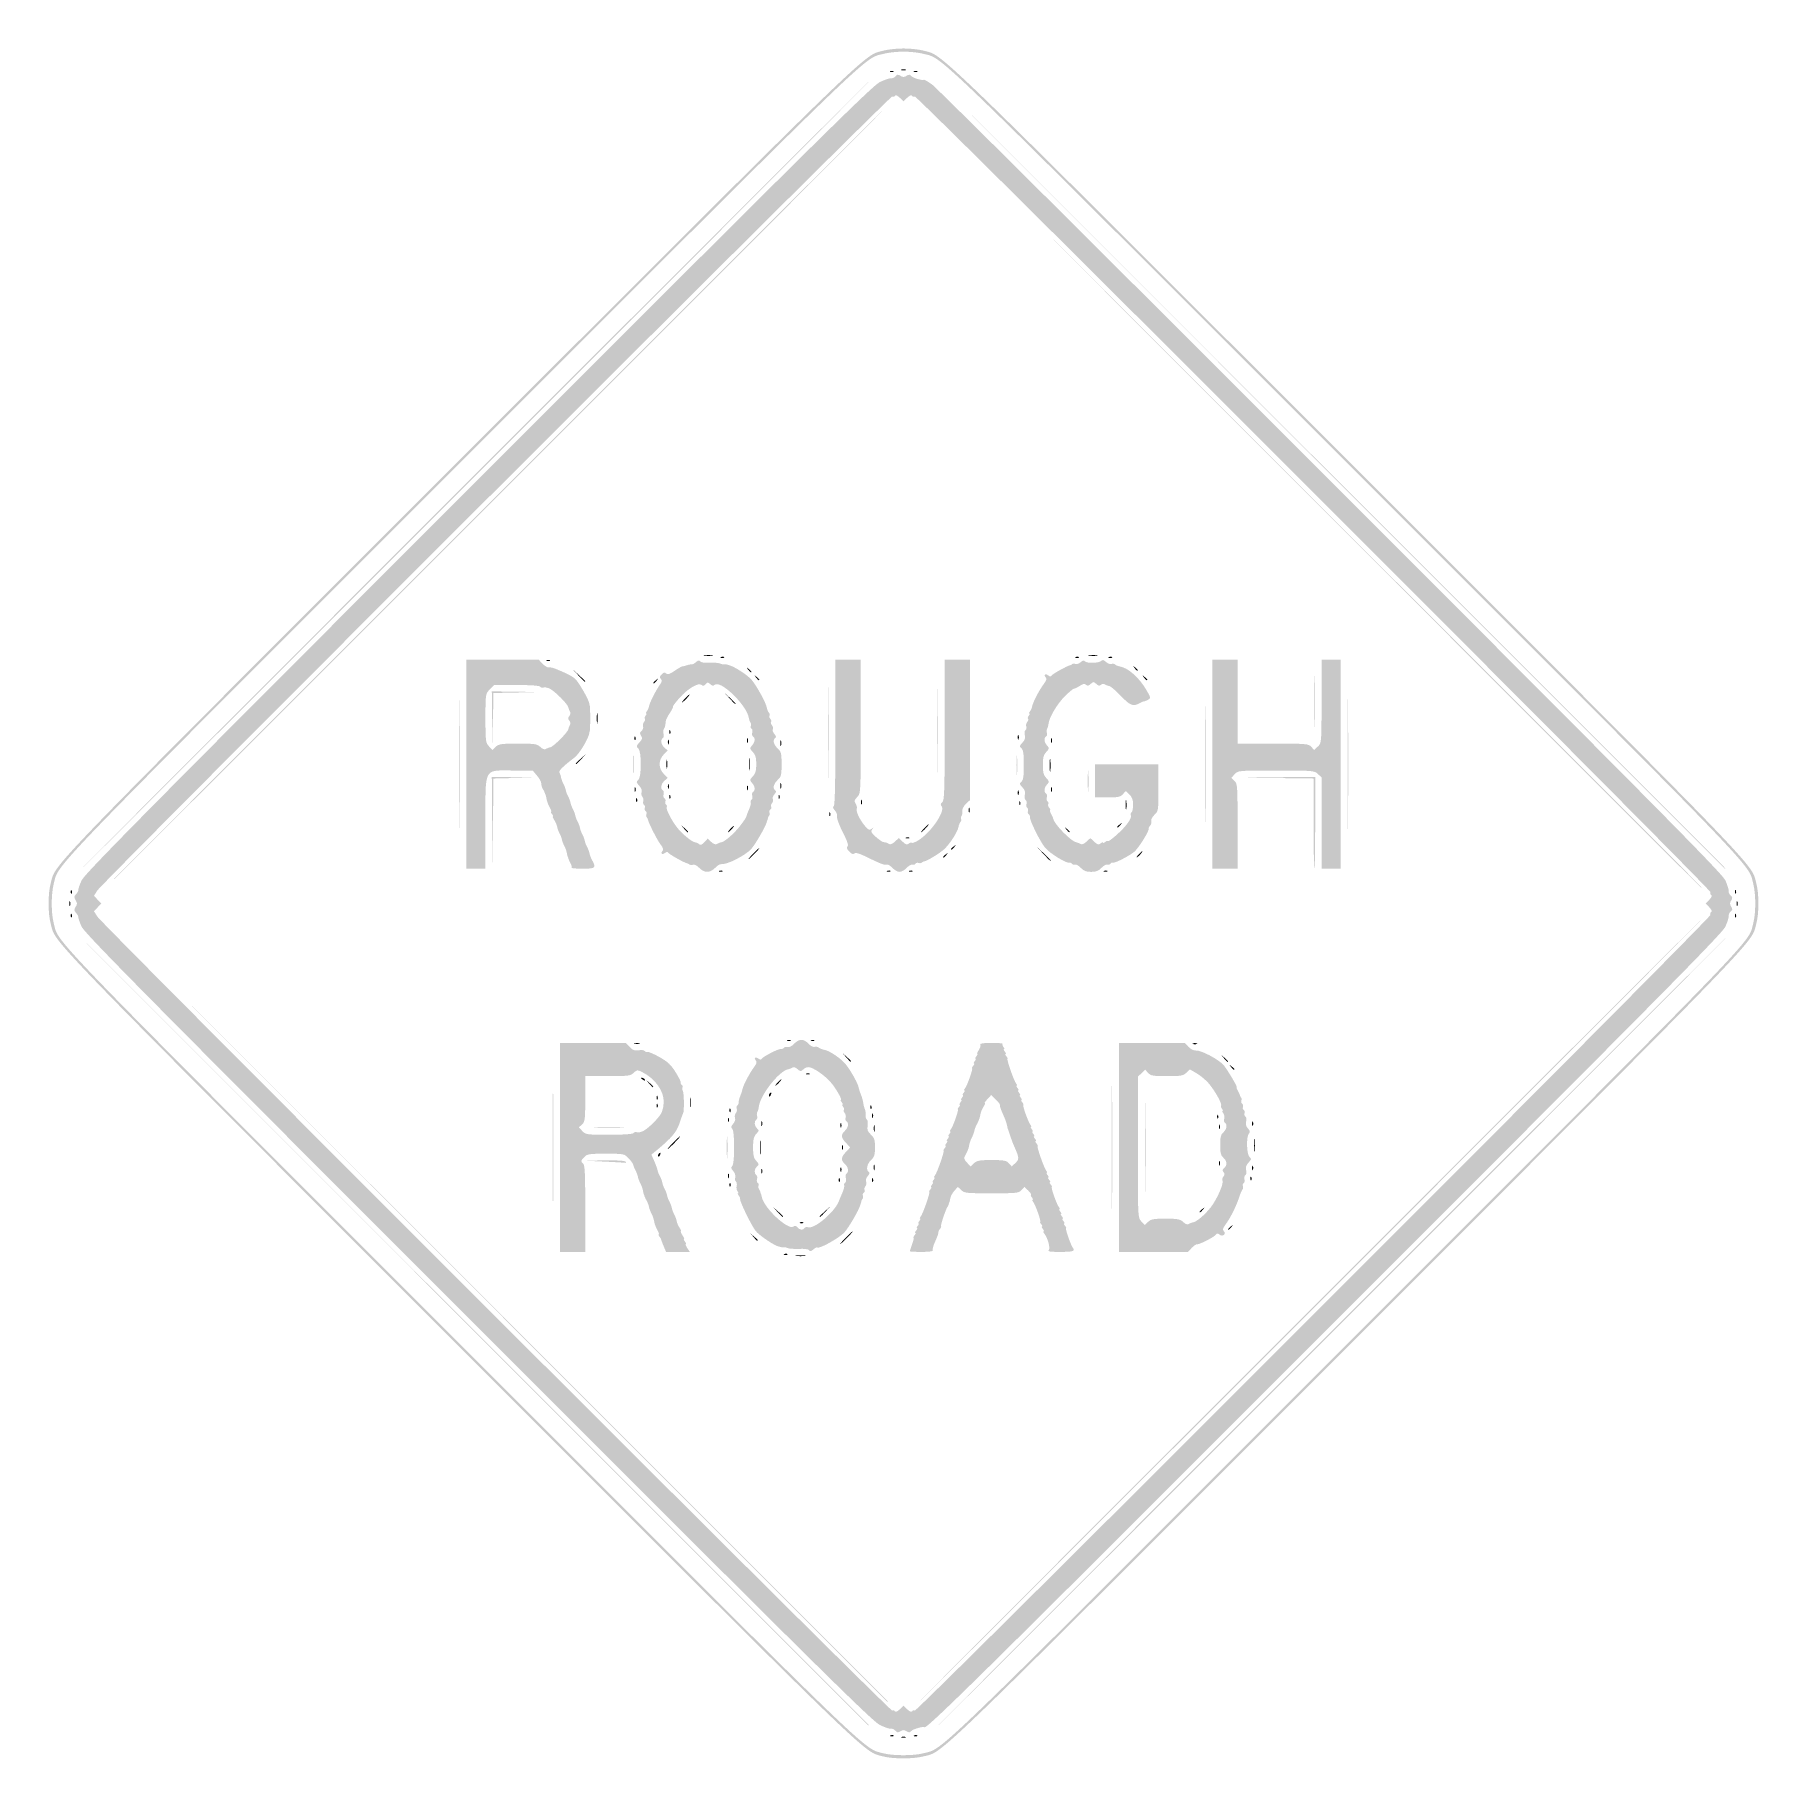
# Model space of a CAD drawing. Header units: inches. Extents: x -25.8 to 25.8, y -25.8 to 25.8.
import ezdxf

# ---------------------------------------------------------------- set-up
doc = ezdxf.new("R2010")
doc.units = ezdxf.units.IN
doc.header["$MEASUREMENT"] = 0

msp = doc.modelspace()

# ---------------------------------------------------------------- hatches: boundary and pattern name
h = msp.add_hatch(color=7)
edge = h.paths.add_edge_path()
edge.add_spline(control_points=[(-0.616, -25.388), (-1.219, -25.222), (-0.649, -25.772), (-13.219, -13.198), (-25.84, -0.573), (-25.202, -1.234), (-25.368, -0.612), (-25.449, -0.308), (-25.449, 0.263), (-25.367, 0.571), (-25.201, 1.196), (-25.808, 0.567), (-13.175, 13.196), (-0.549, 25.816), (-1.21, 25.178), (-0.589, 25.345), (-0.459, 25.379), (-0.194, 25.408), (0, 25.408), (0.194, 25.408), (0.459, 25.379), (0.589, 25.345), (1.21, 25.178), (0.549, 25.816), (13.175, 13.196), (25.808, 0.567), (25.201, 1.196), (25.367, 0.571), (25.449, 0.263), (25.449, -0.308), (25.368, -0.612), (25.202, -1.234), (25.84, -0.573), (13.219, -13.198), (0.59, -25.831), (1.219, -25.224), (0.595, -25.39), (0.298, -25.469), (-0.325, -25.468), (-0.616, -25.388)], knot_values=[0, 0, 0, 0, 1, 1, 1, 2, 2, 2, 3, 3, 3, 4, 4, 4, 5, 5, 5, 6, 6, 6, 7, 7, 7, 8, 8, 8, 9, 9, 9, 10, 10, 10, 11, 11, 11, 12, 12, 12, 13, 13, 13, 13], degree=3, periodic=0)
edge = h.paths.add_edge_path(flags=0)
edge.add_spline(control_points=[(0.595, -25.296), (1.219, -25.13), (0.594, -25.734), (13.172, -13.151), (25.742, -0.576), (25.108, -1.233), (25.274, -0.612), (25.355, -0.308), (25.355, 0.263), (25.273, 0.571), (25.106, 1.196), (25.71, 0.57), (13.127, 13.148), (0.552, 25.719), (1.21, 25.084), (0.589, 25.25), (0.459, 25.285), (0.194, 25.313), (0, 25.313), (-0.194, 25.313), (-0.459, 25.285), (-0.589, 25.25), (-1.21, 25.084), (-0.552, 25.719), (-13.127, 13.148), (-25.71, 0.57), (-25.106, 1.196), (-25.273, 0.571), (-25.355, 0.263), (-25.355, -0.308), (-25.274, -0.612), (-25.108, -1.233), (-25.742, -0.576), (-13.172, -13.151), (-0.653, -25.675), (-1.219, -25.127), (-0.616, -25.294), (-0.325, -25.374), (0.298, -25.375), (0.595, -25.296)], knot_values=[0, 0, 0, 0, 1, 1, 1, 2, 2, 2, 3, 3, 3, 4, 4, 4, 5, 5, 5, 6, 6, 6, 7, 7, 7, 8, 8, 8, 9, 9, 9, 10, 10, 10, 11, 11, 11, 12, 12, 12, 13, 13, 13, 13], degree=3, periodic=0)
h = msp.add_hatch(color=7)
edge = h.paths.add_edge_path()
edge.add_spline(control_points=[(-0.239, -24.628), (-0.271, -24.589), (-0.331, -24.562), (-0.372, -24.568), (-0.414, -24.574), (-0.564, -24.523), (-0.706, -24.454), (-0.928, -24.346), (-2.655, -22.639), (-12.655, -12.635), (-22.571, -2.717), (-24.36, -0.906), (-24.449, -0.706), (-24.506, -0.577), (-24.549, -0.452), (-24.543, -0.43), (-24.538, -0.407), (-24.568, -0.351), (-24.609, -0.305), (-24.673, -0.234), (-24.676, -0.206), (-24.624, -0.122), (-24.573, -0.041), (-24.573, -0.006), (-24.624, 0.075), (-24.676, 0.159), (-24.673, 0.187), (-24.609, 0.258), (-24.568, 0.304), (-24.538, 0.36), (-24.543, 0.383), (-24.549, 0.405), (-24.506, 0.53), (-24.449, 0.659), (-24.36, 0.859), (-22.571, 2.669), (-12.655, 12.588), (-2.655, 22.592), (-0.928, 24.299), (-0.706, 24.407), (-0.564, 24.476), (-0.414, 24.527), (-0.372, 24.521), (-0.331, 24.515), (-0.271, 24.542), (-0.239, 24.581), (-0.192, 24.637), (-0.163, 24.64), (-0.09, 24.595), (-0.02, 24.551), (0.02, 24.551), (0.09, 24.595), (0.162, 24.639), (0.191, 24.638), (0.233, 24.587), (0.28, 24.53), (0.553, 24.451), (0.612, 24.477), (0.625, 24.483), (0.731, 24.421), (0.848, 24.339), (0.964, 24.258), (6.299, 18.949), (12.702, 12.543), (22.587, 2.653), (24.36, 0.859), (24.449, 0.659), (24.506, 0.53), (24.548, 0.39), (24.543, 0.349), (24.538, 0.307), (24.566, 0.247), (24.604, 0.215), (24.661, 0.168), (24.663, 0.139), (24.618, 0.067), (24.575, -0.003), (24.575, -0.044), (24.618, -0.114), (24.663, -0.186), (24.661, -0.215), (24.604, -0.262), (24.566, -0.294), (24.538, -0.354), (24.543, -0.396), (24.548, -0.437), (24.506, -0.577), (24.449, -0.706), (24.36, -0.906), (22.587, -2.7), (12.702, -12.59), (2.58, -22.717), (0.687, -24.587), (0.624, -24.522), (0.591, -24.489), (0.279, -24.579), (0.233, -24.634), (0.191, -24.685), (0.162, -24.686), (0.09, -24.642), (0.02, -24.598), (-0.02, -24.598), (-0.09, -24.642), (-0.163, -24.687), (-0.192, -24.684), (-0.239, -24.628)], knot_values=[0, 0, 0, 0, 1, 1, 1, 2, 2, 2, 3, 3, 3, 4, 4, 4, 5, 5, 5, 6, 6, 6, 7, 7, 7, 8, 8, 8, 9, 9, 9, 10, 10, 10, 11, 11, 11, 12, 12, 12, 13, 13, 13, 14, 14, 14, 15, 15, 15, 16, 16, 16, 17, 17, 17, 18, 18, 18, 19, 19, 19, 20, 20, 20, 21, 21, 21, 22, 22, 22, 23, 23, 23, 24, 24, 24, 25, 25, 25, 26, 26, 26, 27, 27, 27, 28, 28, 28, 29, 29, 29, 30, 30, 30, 31, 31, 31, 32, 32, 32, 33, 33, 33, 34, 34, 34, 35, 35, 35, 35], degree=3, periodic=0)
edge = h.paths.add_edge_path(flags=0)
edge.add_spline(control_points=[(0.113, -23.991), (0.186, -24.06), (0.237, -24.079), (0.257, -24.046), (0.275, -24.017), (0.311, -24.008), (0.338, -24.025), (0.403, -24.065), (24.041, -0.426), (24.001, -0.362), (23.984, -0.335), (23.994, -0.298), (24.022, -0.281), (24.056, -0.26), (24.037, -0.21), (23.968, -0.136)], knot_values=[0, 0, 0, 0, 1, 1, 1, 2, 2, 2, 3, 3, 3, 4, 4, 4, 5, 5, 5, 5], degree=3, periodic=0)
edge.add_line((23.968, -0.136), (23.862, -0.024))
edge.add_line((23.862, -0.024), (23.968, 0.089))
edge.add_spline(control_points=[(23.968, 0.089), (24.037, 0.163), (24.056, 0.213), (24.022, 0.234), (23.994, 0.251), (23.984, 0.288), (24.001, 0.315), (24.041, 0.379), (0.403, 24.017), (0.338, 23.978), (0.311, 23.961), (0.275, 23.97), (0.257, 23.999), (0.237, 24.032), (0.186, 24.013), (0.113, 23.944)], knot_values=[0, 0, 0, 0, 1, 1, 1, 2, 2, 2, 3, 3, 3, 4, 4, 4, 5, 5, 5, 5], degree=3, periodic=0)
edge.add_line((0.113, 23.944), (0, 23.838))
edge.add_line((0, 23.838), (-0.113, 23.944))
edge.add_spline(control_points=[(-0.113, 23.944), (-0.186, 24.013), (-0.237, 24.032), (-0.257, 23.999), (-0.275, 23.97), (-0.311, 23.961), (-0.338, 23.978), (-0.394, 24.012), (-23.829, 0.603), (-23.98, 0.362)], knot_values=[0, 0, 0, 0, 1, 1, 1, 2, 2, 2, 3, 3, 3, 3], degree=3, periodic=0)
edge.add_line((-23.98, 0.362), (-24.078, 0.206))
edge.add_line((-24.078, 0.206), (-23.97, 0.091))
edge.add_line((-23.97, 0.091), (-23.862, -0.024))
edge.add_line((-23.862, -0.024), (-23.97, -0.138))
edge.add_line((-23.97, -0.138), (-24.078, -0.253))
edge.add_line((-24.078, -0.253), (-23.98, -0.409))
edge.add_spline(control_points=[(-23.98, -0.409), (-23.829, -0.65), (-0.394, -24.059), (-0.338, -24.025), (-0.311, -24.008), (-0.275, -24.017), (-0.257, -24.046), (-0.237, -24.079), (-0.186, -24.06), (-0.113, -23.991)], knot_values=[0, 0, 0, 0, 1, 1, 1, 2, 2, 2, 3, 3, 3, 3], degree=3, periodic=0)
edge.add_line((-0.113, -23.991), (0, -23.885))
edge.add_line((0, -23.885), (0.113, -23.991))
h = msp.add_hatch(color=7)
edge = h.paths.add_edge_path()
edge.add_spline(control_points=[(-12.763, 12.716), (-6.326, 19.153), (-1.049, 24.42), (-1.036, 24.42), (-1.023, 24.42), (-6.279, 19.153), (-12.716, 12.716), (-19.153, 6.279), (-24.43, 1.013), (-24.443, 1.013), (-24.456, 1.013), (-19.2, 6.279), (-12.763, 12.716)], knot_values=[0, 0, 0, 0, 1, 1, 1, 2, 2, 2, 3, 3, 3, 4, 4, 4, 4], degree=3, periodic=0)
h = msp.add_hatch(color=7)
edge = h.paths.add_edge_path()
edge.add_spline(control_points=[(-0.386, 24.734), (-0.352, 24.748), (-0.311, 24.746), (-0.295, 24.731), (-0.28, 24.715), (-0.308, 24.704), (-0.357, 24.706), (-0.412, 24.708), (-0.423, 24.719), (-0.386, 24.734)], knot_values=[0, 0, 0, 0, 1, 1, 1, 2, 2, 2, 3, 3, 3, 3], degree=3, periodic=0)
h = msp.add_hatch(color=7)
edge = h.paths.add_edge_path()
edge.add_spline(control_points=[(-0.059, 24.781), (-0.026, 24.794), (0.026, 24.794), (0.059, 24.781), (0.091, 24.768), (0.065, 24.757), (0, 24.757), (-0.065, 24.757), (-0.091, 24.768), (-0.059, 24.781)], knot_values=[0, 0, 0, 0, 1, 1, 1, 2, 2, 2, 3, 3, 3, 3], degree=3, periodic=0)
h = msp.add_hatch(color=7)
edge = h.paths.add_edge_path()
edge.add_spline(control_points=[(0.321, 24.734), (0.355, 24.748), (0.395, 24.746), (0.411, 24.731), (0.427, 24.715), (0.399, 24.704), (0.349, 24.706), (0.294, 24.708), (0.283, 24.719), (0.321, 24.734)], knot_values=[0, 0, 0, 0, 1, 1, 1, 2, 2, 2, 3, 3, 3, 3], degree=3, periodic=0)
h = msp.add_hatch(color=7)
edge = h.paths.add_edge_path()
edge.add_line((12.716, 12.728), (1.013, 24.443))
edge.add_line((1.013, 24.443), (12.728, 12.74))
edge.add_spline(control_points=[(12.728, 12.74), (19.171, 6.303), (24.443, 1.031), (24.443, 1.024), (24.443, 1.018), (24.438, 1.013), (24.431, 1.013), (24.425, 1.013), (19.153, 6.284), (12.716, 12.728)], knot_values=[0, 0, 0, 0, 1, 1, 1, 2, 2, 2, 3, 3, 3, 3], degree=3, periodic=0)
h = msp.add_hatch(color=7)
edge = h.paths.add_edge_path()
edge.add_spline(control_points=[(-12.127, 12.08), (-5.729, 18.478), (-0.484, 23.713), (-0.471, 23.713), (-0.458, 23.713), (-5.682, 18.478), (-12.08, 12.08), (-18.478, 5.682), (-23.724, 0.447), (-23.737, 0.447), (-23.75, 0.447), (-18.526, 5.682), (-12.127, 12.08)], knot_values=[0, 0, 0, 0, 1, 1, 1, 2, 2, 2, 3, 3, 3, 4, 4, 4, 4], degree=3, periodic=0)
h = msp.add_hatch(color=7)
edge = h.paths.add_edge_path()
edge.add_line((12.08, 12.092), (0.447, 23.737))
edge.add_line((0.447, 23.737), (12.092, 12.104))
edge.add_spline(control_points=[(12.092, 12.104), (18.497, 5.706), (23.737, 0.466), (23.737, 0.459), (23.737, 0.453), (23.732, 0.447), (23.725, 0.447), (23.719, 0.447), (18.478, 5.688), (12.08, 12.092)], knot_values=[0, 0, 0, 0, 1, 1, 1, 2, 2, 2, 3, 3, 3, 3], degree=3, periodic=0)
h = msp.add_hatch(color=7)
edge = h.paths.add_edge_path()
edge.add_spline(control_points=[(-5.922, 7.357), (-5.85, 7.368), (-5.744, 7.368), (-5.686, 7.357), (-5.628, 7.346), (-5.687, 7.337), (-5.816, 7.337), (-5.946, 7.337), (-5.993, 7.347), (-5.922, 7.357)], knot_values=[0, 0, 0, 0, 1, 1, 1, 2, 2, 2, 3, 3, 3, 3], degree=3, periodic=0)
h = msp.add_hatch(color=7)
edge = h.paths.add_edge_path()
edge.add_spline(control_points=[(-5.425, 7.309), (-5.391, 7.322), (-5.35, 7.321), (-5.335, 7.305), (-5.319, 7.289), (-5.347, 7.278), (-5.397, 7.28), (-5.451, 7.282), (-5.463, 7.294), (-5.425, 7.309)], knot_values=[0, 0, 0, 0, 1, 1, 1, 2, 2, 2, 3, 3, 3, 3], degree=3, periodic=0)
h = msp.add_hatch(color=7)
edge = h.paths.add_edge_path()
edge.add_spline(control_points=[(5.125, 7.309), (5.159, 7.322), (5.199, 7.321), (5.215, 7.305), (5.231, 7.289), (5.203, 7.278), (5.153, 7.28), (5.098, 7.282), (5.087, 7.294), (5.125, 7.309)], knot_values=[0, 0, 0, 0, 1, 1, 1, 2, 2, 2, 3, 3, 3, 3], degree=3, periodic=0)
h = msp.add_hatch(color=7)
edge = h.paths.add_edge_path()
edge.add_spline(control_points=[(5.523, 7.357), (5.594, 7.368), (5.7, 7.368), (5.758, 7.357), (5.816, 7.346), (5.758, 7.337), (5.628, 7.337), (5.499, 7.337), (5.451, 7.347), (5.523, 7.357)], knot_values=[0, 0, 0, 0, 1, 1, 1, 2, 2, 2, 3, 3, 3, 3], degree=3, periodic=0)
h = msp.add_hatch(color=7)
edge = h.paths.add_edge_path()
edge.add_spline(control_points=[(6.114, 7.309), (6.148, 7.322), (6.188, 7.321), (6.204, 7.305), (6.22, 7.289), (6.192, 7.278), (6.142, 7.28), (6.087, 7.282), (6.076, 7.294), (6.114, 7.309)], knot_values=[0, 0, 0, 0, 1, 1, 1, 2, 2, 2, 3, 3, 3, 3], degree=3, periodic=0)
h = msp.add_hatch(color=7)
edge = h.paths.add_edge_path()
edge.add_line((-12.999, 4.121), (-12.999, 7.229))
edge.add_line((-12.999, 7.229), (-11.924, 7.229))
edge.add_line((-11.924, 7.229), (-10.849, 7.229))
edge.add_line((-10.849, 7.229), (-10.737, 7.11))
edge.add_spline(control_points=[(-10.737, 7.11), (-10.675, 7.045), (-10.592, 6.995), (-10.552, 7), (-10.512, 7.004), (-10.437, 6.992), (-10.385, 6.971), (-10.036, 6.834), (-9.854, 6.74), (-9.757, 6.65), (-9.656, 6.556), (-9.365, 6.048), (-9.347, 5.934), (-9.343, 5.908), (-9.335, 5.871), (-9.329, 5.852), (-9.323, 5.832), (-9.318, 5.668), (-9.318, 5.487), (-9.318, 5.305), (-9.323, 5.141), (-9.329, 5.122), (-9.335, 5.102), (-9.343, 5.065), (-9.347, 5.039), (-9.373, 4.872), (-9.642, 4.428), (-9.783, 4.32), (-10.149, 4.039), (-10.266, 3.922), (-10.233, 3.869), (-10.214, 3.839), (-10.193, 3.776), (-10.186, 3.729), (-10.178, 3.682), (-10.147, 3.597), (-10.116, 3.54), (-10.085, 3.484), (-10.053, 3.399), (-10.045, 3.352), (-10.038, 3.305), (-10.006, 3.22), (-9.975, 3.164), (-9.944, 3.107), (-9.912, 3.023), (-9.904, 2.975), (-9.896, 2.928), (-9.865, 2.843), (-9.834, 2.787), (-9.803, 2.731), (-9.771, 2.646), (-9.763, 2.599), (-9.755, 2.551), (-9.723, 2.466), (-9.692, 2.41), (-9.661, 2.354), (-9.629, 2.269), (-9.622, 2.222), (-9.614, 2.174), (-9.582, 2.09), (-9.551, 2.033), (-9.52, 1.977), (-9.488, 1.892), (-9.48, 1.845), (-9.472, 1.798), (-9.441, 1.713), (-9.41, 1.657), (-9.379, 1.6), (-9.347, 1.516), (-9.339, 1.468), (-9.331, 1.421), (-9.299, 1.336), (-9.268, 1.28), (-9.133, 1.034), (-9.156, 1.013), (-9.545, 1.013), (-9.744, 1.013), (-9.893, 1.026), (-9.876, 1.042), (-9.86, 1.059), (-9.872, 1.117), (-9.902, 1.172), (-9.933, 1.227), (-9.961, 1.288), (-9.965, 1.307), (-9.969, 1.326), (-9.977, 1.348), (-9.982, 1.354), (-9.987, 1.361), (-10.001, 1.415), (-10.012, 1.475), (-10.023, 1.536), (-10.057, 1.631), (-10.088, 1.687), (-10.119, 1.744), (-10.151, 1.828), (-10.159, 1.876), (-10.167, 1.923), (-10.199, 2.008), (-10.23, 2.064), (-10.261, 2.12), (-10.293, 2.208), (-10.301, 2.259), (-10.31, 2.31), (-10.348, 2.4), (-10.387, 2.459), (-10.426, 2.518), (-10.444, 2.567), (-10.427, 2.567), (-10.411, 2.567), (-10.423, 2.599), (-10.456, 2.637), (-10.488, 2.676), (-10.5, 2.708), (-10.483, 2.708), (-10.466, 2.708), (-10.479, 2.756), (-10.511, 2.814), (-10.543, 2.872), (-10.573, 2.936), (-10.577, 2.955), (-10.582, 2.975), (-10.589, 2.996), (-10.594, 3.002), (-10.6, 3.009), (-10.613, 3.063), (-10.624, 3.124), (-10.635, 3.184), (-10.67, 3.279), (-10.701, 3.336), (-10.762, 3.444), (-10.77, 3.47), (-10.779, 3.576), (-10.783, 3.613), (-10.84, 3.708), (-10.907, 3.788)], knot_values=[0, 0, 0, 0, 1, 1, 1, 2, 2, 2, 3, 3, 3, 4, 4, 4, 5, 5, 5, 6, 6, 6, 7, 7, 7, 8, 8, 8, 9, 9, 9, 10, 10, 10, 11, 11, 11, 12, 12, 12, 13, 13, 13, 14, 14, 14, 15, 15, 15, 16, 16, 16, 17, 17, 17, 18, 18, 18, 19, 19, 19, 20, 20, 20, 21, 21, 21, 22, 22, 22, 23, 23, 23, 24, 24, 24, 25, 25, 25, 26, 26, 26, 27, 27, 27, 28, 28, 28, 29, 29, 29, 30, 30, 30, 31, 31, 31, 32, 32, 32, 33, 33, 33, 34, 34, 34, 35, 35, 35, 36, 36, 36, 37, 37, 37, 38, 38, 38, 39, 39, 39, 40, 40, 40, 41, 41, 41, 42, 42, 42, 43, 43, 43, 44, 44, 44, 45, 45, 45, 45], degree=3, periodic=0)
edge.add_line((-10.907, 3.788), (-11.029, 3.933))
edge.add_line((-11.029, 3.933), (-11.629, 3.933))
edge.add_spline(control_points=[(-11.629, 3.933), (-12.497, 3.933), (-12.434, 4.056), (-12.434, 2.364)], knot_values=[0, 0, 0, 0, 1, 1, 1, 1], degree=3, periodic=0)
edge.add_line((-12.434, 2.364), (-12.434, 1.013))
edge.add_line((-12.434, 1.013), (-12.716, 1.013))
edge.add_line((-12.716, 1.013), (-12.999, 1.013))
edge.add_line((-12.999, 1.013), (-12.999, 4.121))
edge = h.paths.add_edge_path(flags=0)
edge.add_spline(control_points=[(-11.468, 4.733), (-10.965, 4.733), (-10.899, 4.723), (-10.803, 4.634), (-10.736, 4.571), (-10.675, 4.549), (-10.636, 4.574), (-10.601, 4.595), (-10.543, 4.617), (-10.506, 4.623), (-10.419, 4.636), (-9.982, 5.073), (-9.968, 5.161), (-9.963, 5.198), (-9.941, 5.255), (-9.92, 5.289), (-9.899, 5.323), (-9.907, 5.379), (-9.939, 5.418), (-9.984, 5.472), (-9.984, 5.502), (-9.939, 5.555), (-9.907, 5.594), (-9.899, 5.65), (-9.92, 5.685), (-9.941, 5.718), (-9.963, 5.775), (-9.968, 5.811), (-9.982, 5.901), (-10.356, 6.28), (-10.511, 6.362), (-10.581, 6.398), (-10.669, 6.416), (-10.707, 6.402), (-10.745, 6.387), (-10.79, 6.398), (-10.807, 6.426), (-10.826, 6.457), (-11.084, 6.476), (-11.509, 6.476)], knot_values=[0, 0, 0, 0, 1, 1, 1, 2, 2, 2, 3, 3, 3, 4, 4, 4, 5, 5, 5, 6, 6, 6, 7, 7, 7, 8, 8, 8, 9, 9, 9, 10, 10, 10, 11, 11, 11, 12, 12, 12, 13, 13, 13, 13], degree=3, periodic=0)
edge.add_line((-11.509, 6.476), (-12.18, 6.476))
edge.add_line((-12.18, 6.476), (-12.307, 6.344))
edge.add_spline(control_points=[(-12.307, 6.344), (-12.433, 6.212), (-12.434, 6.209), (-12.434, 5.487), (-12.434, 4.808), (-12.427, 4.756), (-12.331, 4.654)], knot_values=[0, 0, 0, 0, 1, 1, 1, 2, 2, 2, 2], degree=3, periodic=0)
edge.add_line((-12.331, 4.654), (-12.228, 4.544))
edge.add_line((-12.228, 4.544), (-12.128, 4.639))
edge.add_spline(control_points=[(-12.128, 4.639), (-12.039, 4.722), (-11.963, 4.733), (-11.468, 4.733)], knot_values=[0, 0, 0, 0, 1, 1, 1, 1], degree=3, periodic=0)
h = msp.add_hatch(color=7)
edge = h.paths.add_edge_path()
edge.add_spline(control_points=[(-10.606, 7.214), (-10.572, 7.228), (-10.531, 7.226), (-10.515, 7.211), (-10.5, 7.195), (-10.528, 7.184), (-10.577, 7.186), (-10.632, 7.188), (-10.643, 7.199), (-10.606, 7.214)], knot_values=[0, 0, 0, 0, 1, 1, 1, 2, 2, 2, 3, 3, 3, 3], degree=3, periodic=0)
h = msp.add_hatch(color=7)
edge = h.paths.add_edge_path()
edge.add_line((-9.657, 6.747), (-9.82, 6.923))
edge.add_line((-9.82, 6.923), (-9.643, 6.761))
edge.add_spline(control_points=[(-9.643, 6.761), (-9.546, 6.672), (-9.466, 6.592), (-9.466, 6.584), (-9.466, 6.548), (-9.506, 6.582), (-9.657, 6.747)], knot_values=[0, 0, 0, 0, 1, 1, 1, 2, 2, 2, 2], degree=3, periodic=0)
h = msp.add_hatch(color=7)
edge = h.paths.add_edge_path()
edge.add_spline(control_points=[(-6.077, 1.038), (-6.138, 1.103), (-6.218, 1.145), (-6.254, 1.132), (-6.29, 1.118), (-6.344, 1.122), (-6.374, 1.141), (-6.404, 1.16), (-6.439, 1.177), (-6.452, 1.179), (-6.517, 1.187), (-6.968, 1.441), (-6.995, 1.485), (-7.016, 1.52), (-7.046, 1.518), (-7.093, 1.479), (-7.176, 1.411), (-7.244, 1.464), (-7.17, 1.538), (-7.131, 1.577), (-7.146, 1.63), (-7.231, 1.74), (-7.33, 1.871), (-7.594, 2.395), (-7.603, 2.48), (-7.605, 2.498), (-7.621, 2.526), (-7.638, 2.544), (-7.656, 2.562), (-7.66, 2.604), (-7.647, 2.637), (-7.634, 2.671), (-7.645, 2.712), (-7.672, 2.728), (-7.698, 2.745), (-7.709, 2.787), (-7.695, 2.823), (-7.681, 2.858), (-7.692, 2.9), (-7.719, 2.917), (-7.745, 2.933), (-7.755, 2.978), (-7.74, 3.016), (-7.725, 3.055), (-7.737, 3.115), (-7.767, 3.15), (-7.796, 3.185), (-7.806, 3.25), (-7.789, 3.293), (-7.771, 3.342), (-7.798, 3.414), (-7.861, 3.48), (-7.951, 3.577), (-7.954, 3.596), (-7.89, 3.649), (-7.787, 3.735), (-7.787, 4.507), (-7.89, 4.593), (-7.954, 4.646), (-7.95, 4.666), (-7.857, 4.766), (-7.769, 4.859), (-7.76, 4.894), (-7.806, 4.967), (-7.85, 5.037), (-7.846, 5.067), (-7.79, 5.114), (-7.751, 5.146), (-7.732, 5.203), (-7.746, 5.241), (-7.761, 5.279), (-7.748, 5.34), (-7.718, 5.376), (-7.688, 5.412), (-7.677, 5.455), (-7.693, 5.472), (-7.71, 5.488), (-7.699, 5.53), (-7.671, 5.565), (-7.642, 5.6), (-7.634, 5.628), (-7.653, 5.628), (-7.673, 5.628), (-7.665, 5.656), (-7.636, 5.691), (-7.608, 5.725), (-7.578, 5.794), (-7.569, 5.844), (-7.551, 5.95), (-7.372, 6.305), (-7.249, 6.48), (-7.183, 6.573), (-7.176, 6.615), (-7.218, 6.657), (-7.259, 6.699), (-7.253, 6.731), (-7.192, 6.792), (-7.132, 6.853), (-7.099, 6.859), (-7.058, 6.818), (-7.017, 6.777), (-6.956, 6.796), (-6.81, 6.896), (-6.704, 6.969), (-6.601, 7.03), (-6.58, 7.03), (-6.56, 7.03), (-6.497, 7.046), (-6.439, 7.064), (-6.382, 7.083), (-6.316, 7.095), (-6.293, 7.091), (-6.271, 7.087), (-6.214, 7.118), (-6.168, 7.16), (-6.108, 7.214), (-6.075, 7.22), (-6.051, 7.181), (-6.031, 7.149), (-5.92, 7.132), (-5.776, 7.139), (-5.643, 7.145), (-5.5, 7.135), (-5.458, 7.117), (-5.417, 7.098), (-5.364, 7.087), (-5.341, 7.091), (-5.317, 7.096), (-5.283, 7.094), (-5.263, 7.088), (-5.244, 7.081), (-5.212, 7.073), (-5.192, 7.068), (-5.045, 7.034), (-4.651, 6.781), (-4.528, 6.642), (-4.372, 6.464), (-4.091, 5.952), (-4.064, 5.797), (-4.055, 5.747), (-4.028, 5.681), (-4.003, 5.651), (-3.978, 5.621), (-3.97, 5.582), (-3.987, 5.566), (-4.003, 5.55), (-3.993, 5.507), (-3.963, 5.472), (-3.934, 5.436), (-3.923, 5.394), (-3.94, 5.378), (-3.956, 5.361), (-3.944, 5.316), (-3.912, 5.278), (-3.88, 5.24), (-3.868, 5.185), (-3.886, 5.156), (-3.904, 5.128), (-3.883, 5.065), (-3.84, 5.018), (-3.788, 4.961), (-3.779, 4.92), (-3.812, 4.9), (-3.898, 4.847), (-3.867, 4.707), (-3.744, 4.592), (-3.639, 4.493), (-3.626, 4.444), (-3.626, 4.121), (-3.626, 3.797), (-3.639, 3.749), (-3.744, 3.65), (-3.867, 3.535), (-3.898, 3.395), (-3.812, 3.342), (-3.779, 3.322), (-3.788, 3.281), (-3.84, 3.224), (-3.883, 3.177), (-3.904, 3.114), (-3.886, 3.086), (-3.868, 3.057), (-3.879, 3.004), (-3.909, 2.967), (-3.939, 2.931), (-3.951, 2.88), (-3.936, 2.855), (-3.92, 2.829), (-3.93, 2.795), (-3.959, 2.777), (-3.987, 2.76), (-3.999, 2.718), (-3.986, 2.684), (-3.973, 2.651), (-3.977, 2.609), (-3.995, 2.591), (-4.012, 2.573), (-4.029, 2.54), (-4.033, 2.516), (-4.036, 2.492), (-4.044, 2.462), (-4.05, 2.449), (-4.057, 2.436), (-4.066, 2.41), (-4.07, 2.39), (-4.098, 2.271), (-4.403, 1.744), (-4.524, 1.605), (-4.696, 1.409), (-5.247, 1.128), (-5.418, 1.148), (-5.459, 1.153), (-5.542, 1.103), (-5.603, 1.037), (-5.748, 0.883), (-5.932, 0.883), (-6.077, 1.038)], knot_values=[0, 0, 0, 0, 1, 1, 1, 2, 2, 2, 3, 3, 3, 4, 4, 4, 5, 5, 5, 6, 6, 6, 7, 7, 7, 8, 8, 8, 9, 9, 9, 10, 10, 10, 11, 11, 11, 12, 12, 12, 13, 13, 13, 14, 14, 14, 15, 15, 15, 16, 16, 16, 17, 17, 17, 18, 18, 18, 19, 19, 19, 20, 20, 20, 21, 21, 21, 22, 22, 22, 23, 23, 23, 24, 24, 24, 25, 25, 25, 26, 26, 26, 27, 27, 27, 28, 28, 28, 29, 29, 29, 30, 30, 30, 31, 31, 31, 32, 32, 32, 33, 33, 33, 34, 34, 34, 35, 35, 35, 36, 36, 36, 37, 37, 37, 38, 38, 38, 39, 39, 39, 40, 40, 40, 41, 41, 41, 42, 42, 42, 43, 43, 43, 44, 44, 44, 45, 45, 45, 46, 46, 46, 47, 47, 47, 48, 48, 48, 49, 49, 49, 50, 50, 50, 51, 51, 51, 52, 52, 52, 53, 53, 53, 54, 54, 54, 55, 55, 55, 56, 56, 56, 57, 57, 57, 58, 58, 58, 59, 59, 59, 60, 60, 60, 61, 61, 61, 62, 62, 62, 63, 63, 63, 64, 64, 64, 65, 65, 65, 66, 66, 66, 67, 67, 67, 68, 68, 68, 69, 69, 69, 70, 70, 70, 71, 71, 71, 72, 72, 72, 72], degree=3, periodic=0)
edge = h.paths.add_edge_path(flags=0)
edge.add_line((-5.91, 1.814), (-5.824, 1.909))
edge.add_line((-5.824, 1.909), (-5.718, 1.809))
edge.add_spline(control_points=[(-5.718, 1.809), (-5.65, 1.745), (-5.589, 1.723), (-5.549, 1.748), (-5.515, 1.77), (-5.458, 1.791), (-5.422, 1.797), (-5.314, 1.813), (-5.026, 2.067), (-4.842, 2.309), (-4.747, 2.434), (-4.67, 2.549), (-4.673, 2.564), (-4.675, 2.578), (-4.641, 2.671), (-4.598, 2.769), (-4.554, 2.867), (-4.53, 2.966), (-4.544, 2.989), (-4.558, 3.012), (-4.548, 3.045), (-4.52, 3.062), (-4.493, 3.079), (-4.483, 3.132), (-4.498, 3.179), (-4.513, 3.226), (-4.503, 3.279), (-4.476, 3.296), (-4.403, 3.341), (-4.417, 3.466), (-4.505, 3.564), (-4.579, 3.646), (-4.577, 3.658), (-4.482, 3.76), (-4.404, 3.843), (-4.38, 3.926), (-4.38, 4.121), (-4.38, 4.316), (-4.404, 4.399), (-4.482, 4.482), (-4.577, 4.584), (-4.579, 4.596), (-4.505, 4.678), (-4.417, 4.776), (-4.403, 4.901), (-4.476, 4.946), (-4.503, 4.963), (-4.513, 5.015), (-4.498, 5.063), (-4.483, 5.11), (-4.493, 5.163), (-4.52, 5.18), (-4.548, 5.197), (-4.558, 5.23), (-4.543, 5.255), (-4.528, 5.279), (-4.532, 5.325), (-4.552, 5.357), (-4.573, 5.39), (-4.595, 5.454), (-4.602, 5.501), (-4.662, 5.881), (-5.455, 6.645), (-5.619, 6.48), (-5.655, 6.445), (-5.692, 6.451), (-5.748, 6.501), (-5.818, 6.565), (-5.833, 6.565), (-5.887, 6.5), (-5.93, 6.447), (-5.963, 6.441), (-6.008, 6.478), (-6.102, 6.556), (-6.404, 6.378), (-6.659, 6.095), (-6.78, 5.96), (-6.869, 5.841), (-6.858, 5.83), (-6.846, 5.818), (-6.888, 5.733), (-6.951, 5.641), (-7.013, 5.549), (-7.068, 5.44), (-7.072, 5.398), (-7.086, 5.248), (-7.091, 5.227), (-7.128, 5.168), (-7.148, 5.136), (-7.152, 5.069), (-7.136, 5.019), (-7.121, 4.97), (-7.13, 4.916), (-7.157, 4.899), (-7.236, 4.85), (-7.213, 4.707), (-7.111, 4.615)], knot_values=[0, 0, 0, 0, 1, 1, 1, 2, 2, 2, 3, 3, 3, 4, 4, 4, 5, 5, 5, 6, 6, 6, 7, 7, 7, 8, 8, 8, 9, 9, 9, 10, 10, 10, 11, 11, 11, 12, 12, 12, 13, 13, 13, 14, 14, 14, 15, 15, 15, 16, 16, 16, 17, 17, 17, 18, 18, 18, 19, 19, 19, 20, 20, 20, 21, 21, 21, 22, 22, 22, 23, 23, 23, 24, 24, 24, 25, 25, 25, 26, 26, 26, 27, 27, 27, 28, 28, 28, 29, 29, 29, 30, 30, 30, 31, 31, 31, 32, 32, 32, 32], degree=3, periodic=0)
edge.add_line((-7.111, 4.615), (-7.015, 4.528))
edge.add_line((-7.015, 4.528), (-7.134, 4.405))
edge.add_spline(control_points=[(-7.134, 4.405), (-7.213, 4.322), (-7.253, 4.227), (-7.253, 4.121), (-7.253, 4.014), (-7.213, 3.92), (-7.134, 3.837)], knot_values=[0, 0, 0, 0, 1, 1, 1, 2, 2, 2, 2], degree=3, periodic=0)
edge.add_line((-7.134, 3.837), (-7.015, 3.713))
edge.add_line((-7.015, 3.713), (-7.111, 3.627))
edge.add_spline(control_points=[(-7.111, 3.627), (-7.213, 3.535), (-7.236, 3.392), (-7.157, 3.343), (-7.13, 3.326), (-7.12, 3.274), (-7.135, 3.226), (-7.15, 3.179), (-7.139, 3.125), (-7.11, 3.108), (-7.082, 3.09), (-7.069, 3.046), (-7.083, 3.011), (-7.096, 2.976), (-7.087, 2.934), (-7.062, 2.918), (-7.037, 2.903), (-7.028, 2.871), (-7.042, 2.848), (-7.076, 2.793), (-6.902, 2.451), (-6.73, 2.232), (-6.581, 2.043), (-6.294, 1.809), (-6.192, 1.794), (-6.155, 1.789), (-6.111, 1.77), (-6.093, 1.752), (-6.04, 1.7), (-6.002, 1.713), (-5.91, 1.814)], knot_values=[0, 0, 0, 0, 1, 1, 1, 2, 2, 2, 3, 3, 3, 4, 4, 4, 5, 5, 5, 6, 6, 6, 7, 7, 7, 8, 8, 8, 9, 9, 9, 10, 10, 10, 10], degree=3, periodic=0)
h = msp.add_hatch(color=7)
edge = h.paths.add_edge_path()
edge.add_spline(control_points=[(-4.621, 6.935), (-4.68, 7.01), (-4.678, 7.011), (-4.604, 6.953), (-4.525, 6.891), (-4.5, 6.853), (-4.539, 6.853), (-4.549, 6.853), (-4.586, 6.89), (-4.621, 6.935)], knot_values=[0, 0, 0, 0, 1, 1, 1, 2, 2, 2, 3, 3, 3, 3], degree=3, periodic=0)
h = msp.add_hatch(color=7)
edge = h.paths.add_edge_path()
edge.add_spline(control_points=[(-4.386, 6.7), (-4.445, 6.774), (-4.443, 6.776), (-4.368, 6.717), (-4.29, 6.656), (-4.265, 6.617), (-4.304, 6.617), (-4.313, 6.617), (-4.35, 6.654), (-4.386, 6.7)], knot_values=[0, 0, 0, 0, 1, 1, 1, 2, 2, 2, 3, 3, 3, 3], degree=3, periodic=0)
h = msp.add_hatch(color=7)
edge = h.paths.add_edge_path()
edge.add_spline(control_points=[(-2.239, 5.063), (-2.239, 6.267), (-2.233, 6.76), (-2.225, 6.158), (-2.218, 5.556), (-2.218, 4.57), (-2.225, 3.968), (-2.233, 3.366), (-2.239, 3.858), (-2.239, 5.063)], knot_values=[0, 0, 0, 0, 1, 1, 1, 2, 2, 2, 3, 3, 3, 3], degree=3, periodic=0)
h = msp.add_hatch(color=7)
edge = h.paths.add_edge_path()
edge.add_spline(control_points=[(-0.331, 1.038), (-0.393, 1.103), (-0.469, 1.147), (-0.501, 1.135), (-0.563, 1.111), (-0.657, 1.147), (-1.114, 1.369), (-1.318, 1.469), (-1.426, 1.499), (-1.46, 1.465), (-1.493, 1.432), (-1.541, 1.449), (-1.612, 1.52), (-1.683, 1.591), (-1.7, 1.639), (-1.667, 1.672), (-1.633, 1.706), (-1.664, 1.813), (-1.766, 2.015), (-1.931, 2.343), (-1.992, 2.512), (-1.98, 2.607), (-1.976, 2.642), (-2.006, 2.708), (-2.049, 2.755), (-2.099, 2.811), (-2.108, 2.851), (-2.075, 2.871), (-2.041, 2.892), (-2.025, 3.586), (-2.025, 5.066)], knot_values=[0, 0, 0, 0, 1, 1, 1, 2, 2, 2, 3, 3, 3, 4, 4, 4, 5, 5, 5, 6, 6, 6, 7, 7, 7, 8, 8, 8, 9, 9, 9, 10, 10, 10, 10], degree=3, periodic=0)
edge.add_line((-2.025, 5.066), (-2.025, 7.229))
edge.add_line((-2.025, 7.229), (-1.648, 7.229))
edge.add_line((-1.648, 7.229), (-1.272, 7.229))
edge.add_line((-1.272, 7.229), (-1.272, 5.243))
edge.add_spline(control_points=[(-1.272, 5.243), (-1.272, 3.257), (-1.272, 3.256), (-1.376, 3.145), (-1.465, 3.05), (-1.471, 3.02), (-1.421, 2.94), (-1.389, 2.888), (-1.375, 2.826), (-1.389, 2.802), (-1.428, 2.739), (-1.305, 2.472), (-1.156, 2.295), (-1.045, 2.163), (-1.014, 2.149), (-0.948, 2.2), (-0.881, 2.253), (-0.879, 2.251), (-0.931, 2.184), (-0.982, 2.119), (-0.966, 2.086), (-0.824, 1.96), (-0.731, 1.879), (-0.636, 1.811), (-0.611, 1.807), (-0.517, 1.795), (-0.493, 1.787), (-0.432, 1.749), (-0.392, 1.723), (-0.33, 1.747), (-0.256, 1.817)], knot_values=[0, 0, 0, 0, 1, 1, 1, 2, 2, 2, 3, 3, 3, 4, 4, 4, 5, 5, 5, 6, 6, 6, 7, 7, 7, 8, 8, 8, 9, 9, 9, 10, 10, 10, 10], degree=3, periodic=0)
edge.add_line((-0.256, 1.817), (-0.141, 1.924))
edge.add_line((-0.141, 1.924), (-0.025, 1.815))
edge.add_spline(control_points=[(-0.025, 1.815), (0.065, 1.73), (0.106, 1.717), (0.156, 1.759), (0.192, 1.788), (0.233, 1.8), (0.249, 1.784), (0.265, 1.768), (0.35, 1.8), (0.439, 1.855), (0.817, 2.089), (1.253, 2.725), (1.133, 2.869), (1.096, 2.915), (1.101, 2.947), (1.153, 2.99), (1.215, 3.041), (1.225, 3.331), (1.225, 5.139)], knot_values=[0, 0, 0, 0, 1, 1, 1, 2, 2, 2, 3, 3, 3, 4, 4, 4, 5, 5, 5, 6, 6, 6, 6], degree=3, periodic=0)
edge.add_line((1.225, 5.139), (1.225, 7.229))
edge.add_line((1.225, 7.229), (1.601, 7.229))
edge.add_line((1.601, 7.229), (1.978, 7.229))
edge.add_line((1.978, 7.229), (1.978, 5.142))
edge.add_line((1.978, 5.142), (1.978, 3.054))
edge.add_line((1.978, 3.054), (1.858, 2.942))
edge.add_spline(control_points=[(1.858, 2.942), (1.791, 2.878), (1.744, 2.787), (1.751, 2.733), (1.758, 2.681), (1.746, 2.61), (1.725, 2.575), (1.703, 2.541), (1.699, 2.501), (1.714, 2.486), (1.729, 2.47), (1.721, 2.433), (1.696, 2.403), (1.671, 2.372), (1.644, 2.307), (1.636, 2.257), (1.611, 2.105), (1.369, 1.731), (1.196, 1.58), (1.049, 1.451), (0.683, 1.232), (0.604, 1.227), (0.587, 1.225), (0.559, 1.21), (0.541, 1.192), (0.523, 1.175), (0.481, 1.171), (0.448, 1.184), (0.414, 1.197), (0.373, 1.186), (0.356, 1.159), (0.34, 1.133), (0.3, 1.121), (0.267, 1.134), (0.234, 1.146), (0.157, 1.103), (0.095, 1.038), (0.034, 0.972), (-0.062, 0.918), (-0.118, 0.918), (-0.173, 0.918), (-0.269, 0.972), (-0.331, 1.038)], knot_values=[0, 0, 0, 0, 1, 1, 1, 2, 2, 2, 3, 3, 3, 4, 4, 4, 5, 5, 5, 6, 6, 6, 7, 7, 7, 8, 8, 8, 9, 9, 9, 10, 10, 10, 11, 11, 11, 12, 12, 12, 13, 13, 13, 14, 14, 14, 14], degree=3, periodic=0)
h = msp.add_hatch(color=7)
edge = h.paths.add_edge_path()
edge.add_spline(control_points=[(1.011, 5.134), (1.011, 6.299), (1.017, 6.769), (1.024, 6.178), (1.032, 5.587), (1.032, 4.633), (1.024, 4.059), (1.017, 3.484), (1.011, 3.968), (1.011, 5.134)], knot_values=[0, 0, 0, 0, 1, 1, 1, 2, 2, 2, 3, 3, 3, 3], degree=3, periodic=0)
h = msp.add_hatch(color=7)
edge = h.paths.add_edge_path()
edge.add_spline(control_points=[(5.274, 1.038), (5.212, 1.103), (5.135, 1.146), (5.102, 1.134), (5.069, 1.121), (5.03, 1.132), (5.014, 1.157), (4.998, 1.183), (4.96, 1.198), (4.93, 1.191), (4.836, 1.17), (4.355, 1.467), (4.215, 1.633), (4.069, 1.805), (3.743, 2.463), (3.76, 2.551), (3.765, 2.582), (3.749, 2.62), (3.724, 2.635), (3.698, 2.651), (3.689, 2.693), (3.702, 2.728), (3.716, 2.764), (3.706, 2.805), (3.681, 2.821), (3.656, 2.837), (3.646, 2.889), (3.659, 2.938), (3.671, 2.987), (3.659, 3.041), (3.63, 3.059), (3.601, 3.077), (3.592, 3.142), (3.608, 3.208), (3.63, 3.292), (3.609, 3.356), (3.536, 3.434), (3.446, 3.529), (3.443, 3.548), (3.507, 3.602), (3.563, 3.648), (3.579, 3.763), (3.579, 4.097), (3.579, 4.432), (3.563, 4.547), (3.507, 4.593), (3.443, 4.646), (3.446, 4.665), (3.536, 4.761), (3.609, 4.839), (3.63, 4.903), (3.608, 4.987), (3.592, 5.052), (3.601, 5.118), (3.629, 5.135), (3.657, 5.153), (3.668, 5.199), (3.652, 5.238), (3.637, 5.278), (3.649, 5.34), (3.679, 5.376), (3.709, 5.412), (3.721, 5.455), (3.704, 5.472), (3.688, 5.488), (3.698, 5.53), (3.727, 5.565), (3.756, 5.6), (3.763, 5.628), (3.744, 5.628), (3.725, 5.628), (3.732, 5.656), (3.761, 5.691), (3.79, 5.725), (3.82, 5.794), (3.828, 5.844), (3.849, 5.965), (4.035, 6.323), (4.171, 6.504), (4.252, 6.613), (4.267, 6.665), (4.227, 6.704), (4.153, 6.778), (4.222, 6.831), (4.304, 6.763), (4.351, 6.724), (4.381, 6.722), (4.403, 6.757), (4.432, 6.805), (4.888, 7.058), (4.953, 7.062), (4.97, 7.064), (4.999, 7.079), (5.016, 7.097), (5.034, 7.114), (5.079, 7.117), (5.116, 7.103), (5.154, 7.088), (5.224, 7.112), (5.272, 7.156), (5.33, 7.208), (5.37, 7.218), (5.391, 7.185), (5.433, 7.117), (5.807, 7.121), (5.877, 7.191), (5.919, 7.233), (5.954, 7.226), (6.026, 7.161), (6.077, 7.115), (6.149, 7.088), (6.186, 7.102), (6.222, 7.116), (6.271, 7.109), (6.294, 7.086), (6.318, 7.063), (6.379, 7.037), (6.431, 7.029), (6.68, 6.991), (7.015, 6.693), (7.231, 6.317), (7.358, 6.096), (7.359, 6.086), (7.272, 6.037), (7.223, 6.01), (7.172, 5.989), (7.159, 5.991), (7.146, 5.994), (7.093, 5.972), (7.041, 5.943), (6.83, 5.827), (6.753, 5.854), (6.469, 6.148), (6.317, 6.305), (6.161, 6.438), (6.122, 6.444), (6.084, 6.45), (6.024, 6.473), (5.989, 6.494), (5.953, 6.517), (5.904, 6.512), (5.874, 6.482), (5.837, 6.444), (5.799, 6.451), (5.737, 6.507), (5.658, 6.579), (5.645, 6.579), (5.566, 6.507), (5.502, 6.45), (5.467, 6.444), (5.427, 6.483), (5.387, 6.523), (5.34, 6.515), (5.242, 6.449), (5.169, 6.4), (5.095, 6.365), (5.077, 6.37), (5.059, 6.376), (4.939, 6.278), (4.811, 6.153), (4.579, 5.927), (4.335, 5.521), (4.314, 5.326), (4.308, 5.27), (4.289, 5.2), (4.271, 5.171), (4.253, 5.142), (4.251, 5.087), (4.265, 5.048), (4.28, 5.01), (4.27, 4.964), (4.242, 4.947), (4.168, 4.901), (4.181, 4.776), (4.27, 4.678), (4.343, 4.596), (4.342, 4.584), (4.246, 4.482), (4.166, 4.397), (4.145, 4.316), (4.145, 4.097), (4.145, 3.879), (4.166, 3.798), (4.246, 3.712), (4.342, 3.611), (4.343, 3.598), (4.27, 3.517), (4.181, 3.419), (4.168, 3.294), (4.241, 3.248), (4.268, 3.232), (4.277, 3.179), (4.262, 3.132), (4.247, 3.084), (4.257, 3.032), (4.285, 3.015), (4.312, 2.998), (4.322, 2.963), (4.306, 2.938), (4.29, 2.913), (4.303, 2.861), (4.335, 2.824), (4.366, 2.786), (4.378, 2.755), (4.361, 2.755), (4.344, 2.755), (4.356, 2.707), (4.388, 2.649), (4.421, 2.591), (4.448, 2.529), (4.449, 2.512), (4.457, 2.364), (4.984, 1.82), (5.143, 1.796), (5.177, 1.791), (5.232, 1.77), (5.267, 1.748), (5.307, 1.723), (5.37, 1.748), (5.443, 1.817)], knot_values=[0, 0, 0, 0, 1, 1, 1, 2, 2, 2, 3, 3, 3, 4, 4, 4, 5, 5, 5, 6, 6, 6, 7, 7, 7, 8, 8, 8, 9, 9, 9, 10, 10, 10, 11, 11, 11, 12, 12, 12, 13, 13, 13, 14, 14, 14, 15, 15, 15, 16, 16, 16, 17, 17, 17, 18, 18, 18, 19, 19, 19, 20, 20, 20, 21, 21, 21, 22, 22, 22, 23, 23, 23, 24, 24, 24, 25, 25, 25, 26, 26, 26, 27, 27, 27, 28, 28, 28, 29, 29, 29, 30, 30, 30, 31, 31, 31, 32, 32, 32, 33, 33, 33, 34, 34, 34, 35, 35, 35, 36, 36, 36, 37, 37, 37, 38, 38, 38, 39, 39, 39, 40, 40, 40, 41, 41, 41, 42, 42, 42, 43, 43, 43, 44, 44, 44, 45, 45, 45, 46, 46, 46, 47, 47, 47, 48, 48, 48, 49, 49, 49, 50, 50, 50, 51, 51, 51, 52, 52, 52, 53, 53, 53, 54, 54, 54, 55, 55, 55, 56, 56, 56, 57, 57, 57, 58, 58, 58, 59, 59, 59, 60, 60, 60, 61, 61, 61, 62, 62, 62, 63, 63, 63, 64, 64, 64, 65, 65, 65, 66, 66, 66, 67, 67, 67, 68, 68, 68, 69, 69, 69, 70, 70, 70, 71, 71, 71, 72, 72, 72, 73, 73, 73, 73], degree=3, periodic=0)
edge.add_line((5.443, 1.817), (5.557, 1.924))
edge.add_line((5.557, 1.924), (5.674, 1.815))
edge.add_spline(control_points=[(5.674, 1.815), (5.77, 1.724), (5.802, 1.715), (5.862, 1.765), (5.902, 1.798), (5.934, 1.809), (5.934, 1.79), (5.934, 1.77), (5.963, 1.778), (5.997, 1.807), (6.032, 1.836), (6.072, 1.848), (6.086, 1.834), (6.099, 1.821), (6.231, 1.919), (6.378, 2.054), (6.648, 2.3), (6.808, 2.534), (6.76, 2.612), (6.745, 2.635), (6.755, 2.668), (6.781, 2.684), (6.808, 2.7), (6.829, 2.804), (6.829, 2.915), (6.829, 3.064), (6.801, 3.142), (6.719, 3.219)], knot_values=[0, 0, 0, 0, 1, 1, 1, 2, 2, 2, 3, 3, 3, 4, 4, 4, 5, 5, 5, 6, 6, 6, 7, 7, 7, 8, 8, 8, 9, 9, 9, 9], degree=3, periodic=0)
edge.add_line((6.719, 3.219), (6.609, 3.322))
edge.add_line((6.609, 3.322), (6.524, 3.227))
edge.add_spline(control_points=[(6.524, 3.227), (6.451, 3.147), (6.379, 3.132), (6.068, 3.132)], knot_values=[0, 0, 0, 0, 1, 1, 1, 1], degree=3, periodic=0)
edge.add_line((6.068, 3.132), (5.699, 3.132))
edge.add_line((5.699, 3.132), (5.699, 3.626))
edge.add_line((5.699, 3.626), (5.699, 4.121))
edge.add_line((5.699, 4.121), (6.641, 4.121))
edge.add_line((6.641, 4.121), (7.583, 4.121))
edge.add_line((7.583, 4.121), (7.583, 3.423))
edge.add_spline(control_points=[(7.583, 3.423), (7.583, 2.737), (7.581, 2.723), (7.463, 2.613), (7.398, 2.551), (7.356, 2.47), (7.37, 2.434), (7.384, 2.397), (7.369, 2.334), (7.336, 2.295), (7.303, 2.255), (7.283, 2.215), (7.29, 2.205), (7.328, 2.158), (6.981, 1.602), (6.855, 1.508), (6.66, 1.362), (6.3, 1.18), (6.232, 1.193), (6.202, 1.199), (6.164, 1.183), (6.148, 1.157), (6.132, 1.132), (6.093, 1.121), (6.06, 1.134), (6.027, 1.146), (5.95, 1.103), (5.888, 1.038), (5.804, 0.947), (5.729, 0.918), (5.581, 0.918), (5.433, 0.918), (5.358, 0.947), (5.274, 1.038)], knot_values=[0, 0, 0, 0, 1, 1, 1, 2, 2, 2, 3, 3, 3, 4, 4, 4, 5, 5, 5, 6, 6, 6, 7, 7, 7, 8, 8, 8, 9, 9, 9, 10, 10, 10, 11, 11, 11, 11], degree=3, periodic=0)
h = msp.add_hatch(color=7)
edge = h.paths.add_edge_path()
edge.add_spline(control_points=[(6.87, 6.982), (6.812, 7.057), (6.813, 7.058), (6.888, 7), (6.933, 6.964), (6.97, 6.927), (6.97, 6.917), (6.97, 6.879), (6.932, 6.904), (6.87, 6.982)], knot_values=[0, 0, 0, 0, 1, 1, 1, 2, 2, 2, 3, 3, 3, 3], degree=3, periodic=0)
h = msp.add_hatch(color=7)
edge = h.paths.add_edge_path()
edge.add_spline(control_points=[(7.153, 6.7), (7.094, 6.774), (7.096, 6.776), (7.17, 6.717), (7.249, 6.656), (7.274, 6.617), (7.235, 6.617), (7.225, 6.617), (7.188, 6.654), (7.153, 6.7)], knot_values=[0, 0, 0, 0, 1, 1, 1, 2, 2, 2, 3, 3, 3, 3], degree=3, periodic=0)
h = msp.add_hatch(color=7)
edge = h.paths.add_edge_path()
edge.add_line((9.184, 4.121), (9.184, 7.229))
edge.add_line((9.184, 7.229), (9.561, 7.229))
edge.add_line((9.561, 7.229), (9.937, 7.229))
edge.add_line((9.937, 7.229), (9.937, 5.981))
edge.add_line((9.937, 5.981), (9.937, 4.733))
edge.add_line((9.937, 4.733), (10.99, 4.733))
edge.add_spline(control_points=[(10.99, 4.733), (11.985, 4.733), (12.047, 4.728), (12.128, 4.638)], knot_values=[0, 0, 0, 0, 1, 1, 1, 1], degree=3, periodic=0)
edge.add_line((12.128, 4.638), (12.214, 4.543))
edge.add_line((12.214, 4.543), (12.324, 4.647))
edge.add_spline(control_points=[(12.324, 4.647), (12.433, 4.749), (12.434, 4.752), (12.434, 5.99)], knot_values=[0, 0, 0, 0, 1, 1, 1, 1], degree=3, periodic=0)
edge.add_line((12.434, 5.99), (12.434, 7.229))
edge.add_line((12.434, 7.229), (12.716, 7.229))
edge.add_line((12.716, 7.229), (12.999, 7.229))
edge.add_line((12.999, 7.229), (12.999, 4.121))
edge.add_line((12.999, 4.121), (12.999, 1.013))
edge.add_line((12.999, 1.013), (12.716, 1.013))
edge.add_line((12.716, 1.013), (12.434, 1.013))
edge.add_line((12.434, 1.013), (12.434, 2.37))
edge.add_line((12.434, 2.37), (12.434, 3.728))
edge.add_line((12.434, 3.728), (12.325, 3.83))
edge.add_spline(control_points=[(12.325, 3.83), (12.219, 3.929), (12.181, 3.933), (11.085, 3.933), (9.961, 3.933), (9.953, 3.932), (9.851, 3.823)], knot_values=[0, 0, 0, 0, 1, 1, 1, 2, 2, 2, 2], degree=3, periodic=0)
edge.add_line((9.851, 3.823), (9.748, 3.713))
edge.add_line((9.748, 3.713), (9.843, 3.627))
edge.add_spline(control_points=[(9.843, 3.627), (9.933, 3.545), (9.937, 3.485), (9.937, 2.277)], knot_values=[0, 0, 0, 0, 1, 1, 1, 1], degree=3, periodic=0)
edge.add_line((9.937, 2.277), (9.937, 1.013))
edge.add_line((9.937, 1.013), (9.561, 1.013))
edge.add_line((9.561, 1.013), (9.184, 1.013))
edge.add_line((9.184, 1.013), (9.184, 4.121))
h = msp.add_hatch(color=7)
edge = h.paths.add_edge_path()
edge.add_spline(control_points=[(12.219, 5.981), (12.219, 6.681), (12.225, 6.973), (12.233, 6.632), (12.241, 6.29), (12.241, 5.718), (12.233, 5.36), (12.225, 5.002), (12.219, 5.282), (12.219, 5.981)], knot_values=[0, 0, 0, 0, 1, 1, 1, 2, 2, 2, 3, 3, 3, 3], degree=3, periodic=0)
h = msp.add_hatch(color=7)
edge = h.paths.add_edge_path()
edge.add_spline(control_points=[(-13.212, 4.121), (-13.212, 5.844), (-13.206, 6.548), (-13.199, 5.687), (-13.192, 4.826), (-13.192, 3.416), (-13.199, 2.555), (-13.206, 1.694), (-13.212, 2.398), (-13.212, 4.121)], knot_values=[0, 0, 0, 0, 1, 1, 1, 2, 2, 2, 3, 3, 3, 3], degree=3, periodic=0)
for points in [[(-12.235, 5.499), (-12.245, 6.287), (-11.527, 6.277), (-10.809, 6.267), (-11.502, 6.252), (-12.196, 6.238), (-12.21, 5.474), (-12.224, 4.71), (-12.235, 5.499)], [(-12.234, 2.367), (-12.245, 3.744), (-11.621, 3.734), (-10.997, 3.724), (-11.597, 3.709), (-12.197, 3.694), (-12.21, 2.342), (-12.223, 0.989), (-12.234, 2.367)]]:
    msp.add_hatch(color=7).paths.add_polyline_path(points)
h = msp.add_hatch(color=7)
edge = h.paths.add_edge_path()
edge.add_spline(control_points=[(-7.441, 6.541), (-7.441, 6.55), (-7.404, 6.588), (-7.359, 6.623), (-7.284, 6.682), (-7.283, 6.68), (-7.341, 6.605), (-7.403, 6.527), (-7.441, 6.502), (-7.441, 6.541)], knot_values=[0, 0, 0, 0, 1, 1, 1, 2, 2, 2, 3, 3, 3, 3], degree=3, periodic=0)
h = msp.add_hatch(color=7)
edge = h.paths.add_edge_path()
edge.add_line((-5.16, 6.064), (-5.298, 6.217))
edge.add_line((-5.298, 6.217), (-5.145, 6.078))
edge.add_spline(control_points=[(-5.145, 6.078), (-5.061, 6.002), (-4.992, 5.933), (-4.992, 5.925), (-4.992, 5.889), (-5.031, 5.921), (-5.16, 6.064)], knot_values=[0, 0, 0, 0, 1, 1, 1, 2, 2, 2, 2], degree=3, periodic=0)
h = msp.add_hatch(color=7)
edge = h.paths.add_edge_path()
edge.add_spline(control_points=[(8.971, 4.121), (8.971, 5.844), (8.977, 6.548), (8.984, 5.687), (8.991, 4.826), (8.991, 3.416), (8.984, 2.555), (8.977, 1.694), (8.971, 2.398), (8.971, 4.121)], knot_values=[0, 0, 0, 0, 1, 1, 1, 2, 2, 2, 3, 3, 3, 3], degree=3, periodic=0)
h = msp.add_hatch(color=7)
edge = h.paths.add_edge_path()
edge.add_spline(control_points=[(13.209, 4.121), (13.209, 5.844), (13.215, 6.548), (13.222, 5.687), (13.23, 4.826), (13.23, 3.416), (13.222, 2.555), (13.215, 1.694), (13.209, 2.398), (13.209, 4.121)], knot_values=[0, 0, 0, 0, 1, 1, 1, 2, 2, 2, 3, 3, 3, 3], degree=3, periodic=0)
h = msp.add_hatch(color=7)
edge = h.paths.add_edge_path()
edge.add_spline(control_points=[(-9.123, 5.487), (-9.123, 5.629), (-9.114, 5.688), (-9.103, 5.616), (-9.092, 5.545), (-9.092, 5.429), (-9.103, 5.357), (-9.114, 5.286), (-9.123, 5.344), (-9.123, 5.487)], knot_values=[0, 0, 0, 0, 1, 1, 1, 2, 2, 2, 3, 3, 3, 3], degree=3, periodic=0)
h = msp.add_hatch(color=7)
edge = h.paths.add_edge_path()
edge.add_spline(control_points=[(-6.499, 6.075), (-6.439, 6.14), (-6.378, 6.193), (-6.365, 6.193), (-6.352, 6.193), (-6.391, 6.14), (-6.452, 6.075), (-6.513, 6.011), (-6.573, 5.958), (-6.586, 5.958), (-6.599, 5.958), (-6.56, 6.011), (-6.499, 6.075)], knot_values=[0, 0, 0, 0, 1, 1, 1, 2, 2, 2, 3, 3, 3, 4, 4, 4, 4], degree=3, periodic=0)
h = msp.add_hatch(color=7)
edge = h.paths.add_edge_path()
edge.add_spline(control_points=[(-8.003, 4.902), (-8, 4.957), (-7.989, 4.968), (-7.974, 4.93), (-7.961, 4.896), (-7.962, 4.856), (-7.978, 4.84), (-7.994, 4.825), (-8.005, 4.852), (-8.003, 4.902)], knot_values=[0, 0, 0, 0, 1, 1, 1, 2, 2, 2, 3, 3, 3, 3], degree=3, periodic=0)
h = msp.add_hatch(color=7)
edge = h.paths.add_edge_path()
edge.add_spline(control_points=[(-7.01, 4.78), (-7.01, 4.845), (-6.999, 4.872), (-6.986, 4.839), (-6.973, 4.807), (-6.973, 4.754), (-6.986, 4.721), (-6.999, 4.689), (-7.01, 4.716), (-7.01, 4.78)], knot_values=[0, 0, 0, 0, 1, 1, 1, 2, 2, 2, 3, 3, 3, 3], degree=3, periodic=0)
h = msp.add_hatch(color=7)
edge = h.paths.add_edge_path()
edge.add_spline(control_points=[(-6.967, 5.09), (-6.964, 5.145), (-6.953, 5.156), (-6.938, 5.119), (-6.925, 5.085), (-6.926, 5.044), (-6.942, 5.029), (-6.958, 5.013), (-6.969, 5.041), (-6.967, 5.09)], knot_values=[0, 0, 0, 0, 1, 1, 1, 2, 2, 2, 3, 3, 3, 3], degree=3, periodic=0)
h = msp.add_hatch(color=7)
edge = h.paths.add_edge_path()
edge.add_spline(control_points=[(-4.655, 4.827), (-4.655, 4.892), (-4.644, 4.919), (-4.631, 4.886), (-4.618, 4.854), (-4.618, 4.801), (-4.631, 4.769), (-4.644, 4.736), (-4.655, 4.763), (-4.655, 4.827)], knot_values=[0, 0, 0, 0, 1, 1, 1, 2, 2, 2, 3, 3, 3, 3], degree=3, periodic=0)
h = msp.add_hatch(color=7)
edge = h.paths.add_edge_path()
edge.add_spline(control_points=[(-3.664, 4.757), (-3.663, 4.834), (-3.653, 4.861), (-3.641, 4.815), (-3.629, 4.769), (-3.63, 4.705), (-3.643, 4.673), (-3.656, 4.642), (-3.665, 4.679), (-3.664, 4.757)], knot_values=[0, 0, 0, 0, 1, 1, 1, 2, 2, 2, 3, 3, 3, 3], degree=3, periodic=0)
h = msp.add_hatch(color=7)
edge = h.paths.add_edge_path()
edge.add_spline(control_points=[(3.398, 4.922), (3.398, 4.986), (3.409, 5.013), (3.422, 4.98), (3.435, 4.948), (3.435, 4.895), (3.422, 4.863), (3.409, 4.83), (3.398, 4.857), (3.398, 4.922)], knot_values=[0, 0, 0, 0, 1, 1, 1, 2, 2, 2, 3, 3, 3, 3], degree=3, periodic=0)
h = msp.add_hatch(color=7)
edge = h.paths.add_edge_path()
edge.add_spline(control_points=[(4.387, 4.827), (4.387, 4.892), (4.398, 4.919), (4.411, 4.886), (4.424, 4.854), (4.424, 4.801), (4.411, 4.769), (4.398, 4.736), (4.387, 4.763), (4.387, 4.827)], knot_values=[0, 0, 0, 0, 1, 1, 1, 2, 2, 2, 3, 3, 3, 3], degree=3, periodic=0)
h = msp.add_hatch(color=7)
edge = h.paths.add_edge_path()
edge.add_spline(control_points=[(-9.749, 4.136), (-9.749, 4.144), (-9.68, 4.213), (-9.596, 4.289)], knot_values=[0, 0, 0, 0, 1, 1, 1, 1], degree=3, periodic=0)
edge.add_line((-9.596, 4.289), (-9.443, 4.427))
edge.add_line((-9.443, 4.427), (-9.581, 4.274))
edge.add_spline(control_points=[(-9.581, 4.274), (-9.71, 4.131), (-9.749, 4.099), (-9.749, 4.136)], knot_values=[0, 0, 0, 0, 1, 1, 1, 1], degree=3, periodic=0)
h = msp.add_hatch(color=7)
edge = h.paths.add_edge_path()
edge.add_spline(control_points=[(-8.037, 4.121), (-8.037, 4.367), (-8.029, 4.468), (-8.019, 4.345), (-8.009, 4.222), (-8.009, 4.02), (-8.019, 3.897), (-8.029, 3.774), (-8.037, 3.875), (-8.037, 4.121)], knot_values=[0, 0, 0, 0, 1, 1, 1, 2, 2, 2, 3, 3, 3, 3], degree=3, periodic=0)
h = msp.add_hatch(color=7)
edge = h.paths.add_edge_path()
edge.add_spline(control_points=[(-7.052, 4.121), (-7.052, 4.238), (-7.043, 4.285), (-7.031, 4.227), (-7.02, 4.169), (-7.02, 4.073), (-7.031, 4.015), (-7.043, 3.957), (-7.052, 4.004), (-7.052, 4.121)], knot_values=[0, 0, 0, 0, 1, 1, 1, 2, 2, 2, 3, 3, 3, 3], degree=3, periodic=0)
h = msp.add_hatch(color=7)
edge = h.paths.add_edge_path()
edge.add_spline(control_points=[(-4.6, 4.121), (-4.6, 4.289), (-4.592, 4.358), (-4.581, 4.274), (-4.571, 4.19), (-4.571, 4.052), (-4.581, 3.968), (-4.592, 3.884), (-4.6, 3.953), (-4.6, 4.121)], knot_values=[0, 0, 0, 0, 1, 1, 1, 2, 2, 2, 3, 3, 3, 3], degree=3, periodic=0)
h = msp.add_hatch(color=7)
edge = h.paths.add_edge_path()
edge.add_spline(control_points=[(3.361, 4.097), (3.361, 4.356), (3.369, 4.456), (3.379, 4.32), (3.388, 4.183), (3.388, 3.971), (3.378, 3.849), (3.369, 3.726), (3.361, 3.838), (3.361, 4.097)], knot_values=[0, 0, 0, 0, 1, 1, 1, 2, 2, 2, 3, 3, 3, 3], degree=3, periodic=0)
h = msp.add_hatch(color=7)
edge = h.paths.add_edge_path()
edge.add_spline(control_points=[(4.348, 4.097), (4.349, 4.279), (4.357, 4.347), (4.367, 4.249), (4.377, 4.152), (4.377, 4.003), (4.367, 3.92), (4.356, 3.836), (4.348, 3.916), (4.348, 4.097)], knot_values=[0, 0, 0, 0, 1, 1, 1, 2, 2, 2, 3, 3, 3, 3], degree=3, periodic=0)
h = msp.add_hatch(color=7)
edge = h.paths.add_edge_path()
edge.add_spline(control_points=[(5.481, 3.626), (5.481, 3.911), (5.489, 4.022), (5.498, 3.872), (5.507, 3.722), (5.507, 3.489), (5.498, 3.354), (5.488, 3.219), (5.481, 3.342), (5.481, 3.626)], knot_values=[0, 0, 0, 0, 1, 1, 1, 2, 2, 2, 3, 3, 3, 3], degree=3, periodic=0)
h = msp.add_hatch(color=7)
edge = h.paths.add_edge_path()
edge.add_line((12.198, 2.354), (12.198, 3.695))
edge.add_line((12.198, 3.695), (11.056, 3.709))
edge.add_line((11.056, 3.709), (9.914, 3.722))
edge.add_line((9.914, 3.722), (11.08, 3.733))
edge.add_line((11.08, 3.733), (12.245, 3.744))
edge.add_line((12.245, 3.744), (12.245, 2.378))
edge.add_spline(control_points=[(12.245, 2.378), (12.245, 1.627), (12.235, 1.013), (12.222, 1.013), (12.209, 1.013), (12.198, 1.616), (12.198, 2.354)], knot_values=[0, 0, 0, 0, 1, 1, 1, 2, 2, 2, 2], degree=3, periodic=0)
h = msp.add_hatch(color=7)
edge = h.paths.add_edge_path()
edge.add_spline(control_points=[(-7.999, 3.367), (-7.999, 3.432), (-7.988, 3.459), (-7.975, 3.426), (-7.962, 3.394), (-7.962, 3.341), (-7.975, 3.309), (-7.988, 3.276), (-7.999, 3.303), (-7.999, 3.367)], knot_values=[0, 0, 0, 0, 1, 1, 1, 2, 2, 2, 3, 3, 3, 3], degree=3, periodic=0)
h = msp.add_hatch(color=7)
edge = h.paths.add_edge_path()
edge.add_spline(control_points=[(-7.956, 3.065), (-7.953, 3.12), (-7.942, 3.131), (-7.927, 3.094), (-7.914, 3.06), (-7.915, 3.019), (-7.931, 3.003), (-7.947, 2.988), (-7.958, 3.016), (-7.956, 3.065)], knot_values=[0, 0, 0, 0, 1, 1, 1, 2, 2, 2, 3, 3, 3, 3], degree=3, periodic=0)
h = msp.add_hatch(color=7)
edge = h.paths.add_edge_path()
edge.add_spline(control_points=[(-7.01, 3.462), (-7.01, 3.526), (-6.999, 3.553), (-6.986, 3.52), (-6.973, 3.488), (-6.973, 3.435), (-6.986, 3.403), (-6.999, 3.37), (-7.01, 3.397), (-7.01, 3.462)], knot_values=[0, 0, 0, 0, 1, 1, 1, 2, 2, 2, 3, 3, 3, 3], degree=3, periodic=0)
h = msp.add_hatch(color=7)
edge = h.paths.add_edge_path()
edge.add_spline(control_points=[(-6.967, 3.159), (-6.964, 3.214), (-6.953, 3.225), (-6.938, 3.188), (-6.925, 3.154), (-6.926, 3.113), (-6.942, 3.098), (-6.958, 3.082), (-6.969, 3.11), (-6.967, 3.159)], knot_values=[0, 0, 0, 0, 1, 1, 1, 2, 2, 2, 3, 3, 3, 3], degree=3, periodic=0)
h = msp.add_hatch(color=7)
edge = h.paths.add_edge_path()
edge.add_spline(control_points=[(-4.655, 3.415), (-4.655, 3.479), (-4.644, 3.506), (-4.631, 3.473), (-4.618, 3.441), (-4.618, 3.388), (-4.631, 3.356), (-4.644, 3.323), (-4.655, 3.35), (-4.655, 3.415)], knot_values=[0, 0, 0, 0, 1, 1, 1, 2, 2, 2, 3, 3, 3, 3], degree=3, periodic=0)
h = msp.add_hatch(color=7)
edge = h.paths.add_edge_path()
edge.add_spline(control_points=[(-3.717, 3.159), (-3.715, 3.214), (-3.704, 3.225), (-3.688, 3.188), (-3.675, 3.154), (-3.677, 3.113), (-3.692, 3.098), (-3.708, 3.082), (-3.719, 3.11), (-3.717, 3.159)], knot_values=[0, 0, 0, 0, 1, 1, 1, 2, 2, 2, 3, 3, 3, 3], degree=3, periodic=0)
h = msp.add_hatch(color=7)
edge = h.paths.add_edge_path()
edge.add_spline(control_points=[(-3.664, 3.485), (-3.663, 3.563), (-3.653, 3.589), (-3.641, 3.543), (-3.629, 3.497), (-3.63, 3.434), (-3.643, 3.402), (-3.656, 3.37), (-3.665, 3.407), (-3.664, 3.485)], knot_values=[0, 0, 0, 0, 1, 1, 1, 2, 2, 2, 3, 3, 3, 3], degree=3, periodic=0)
h = msp.add_hatch(color=7)
edge = h.paths.add_edge_path()
edge.add_spline(control_points=[(3.398, 3.273), (3.398, 3.338), (3.409, 3.364), (3.422, 3.332), (3.435, 3.3), (3.435, 3.247), (3.422, 3.214), (3.409, 3.182), (3.398, 3.208), (3.398, 3.273)], knot_values=[0, 0, 0, 0, 1, 1, 1, 2, 2, 2, 3, 3, 3, 3], degree=3, periodic=0)
h = msp.add_hatch(color=7)
edge = h.paths.add_edge_path()
edge.add_spline(control_points=[(4.387, 3.367), (4.387, 3.432), (4.398, 3.459), (4.411, 3.426), (4.424, 3.394), (4.424, 3.341), (4.411, 3.309), (4.398, 3.276), (4.387, 3.303), (4.387, 3.367)], knot_values=[0, 0, 0, 0, 1, 1, 1, 2, 2, 2, 3, 3, 3, 3], degree=3, periodic=0)
h = msp.add_hatch(color=7)
edge = h.paths.add_edge_path()
edge.add_spline(control_points=[(-2.21, 2.641), (-2.208, 2.696), (-2.196, 2.707), (-2.181, 2.67), (-2.168, 2.636), (-2.169, 2.595), (-2.185, 2.58), (-2.201, 2.564), (-2.212, 2.592), (-2.21, 2.641)], knot_values=[0, 0, 0, 0, 1, 1, 1, 2, 2, 2, 3, 3, 3, 3], degree=3, periodic=0)
h = msp.add_hatch(color=7)
edge = h.paths.add_edge_path()
edge.add_spline(control_points=[(-1.264, 2.991), (-1.264, 3.055), (-1.253, 3.082), (-1.24, 3.05), (-1.227, 3.017), (-1.227, 2.964), (-1.24, 2.932), (-1.253, 2.899), (-1.264, 2.926), (-1.264, 2.991)], knot_values=[0, 0, 0, 0, 1, 1, 1, 2, 2, 2, 3, 3, 3, 3], degree=3, periodic=0)
h = msp.add_hatch(color=7)
edge = h.paths.add_edge_path()
edge.add_spline(control_points=[(1.938, 2.755), (1.938, 2.82), (1.949, 2.846), (1.962, 2.814), (1.975, 2.782), (1.975, 2.729), (1.962, 2.696), (1.949, 2.664), (1.938, 2.69), (1.938, 2.755)], knot_values=[0, 0, 0, 0, 1, 1, 1, 2, 2, 2, 3, 3, 3, 3], degree=3, periodic=0)
h = msp.add_hatch(color=7)
edge = h.paths.add_edge_path()
edge.add_spline(control_points=[(3.442, 2.971), (3.444, 3.026), (3.455, 3.037), (3.47, 2.999), (3.484, 2.965), (3.482, 2.925), (3.467, 2.909), (3.451, 2.894), (3.44, 2.921), (3.442, 2.971)], knot_values=[0, 0, 0, 0, 1, 1, 1, 2, 2, 2, 3, 3, 3, 3], degree=3, periodic=0)
h = msp.add_hatch(color=7)
edge = h.paths.add_edge_path()
edge.add_spline(control_points=[(6.607, 2.92), (6.607, 3.05), (6.617, 3.097), (6.627, 3.025), (6.638, 2.954), (6.638, 2.848), (6.627, 2.79), (6.616, 2.732), (6.607, 2.79), (6.607, 2.92)], knot_values=[0, 0, 0, 0, 1, 1, 1, 2, 2, 2, 3, 3, 3, 3], degree=3, periodic=0)
h = msp.add_hatch(color=7)
edge = h.paths.add_edge_path()
edge.add_line((-6.527, 2.202), (-6.617, 2.308))
edge.add_line((-6.617, 2.308), (-6.511, 2.218))
edge.add_spline(control_points=[(-6.511, 2.218), (-6.412, 2.134), (-6.384, 2.096), (-6.421, 2.096), (-6.43, 2.096), (-6.478, 2.143), (-6.527, 2.202)], knot_values=[0, 0, 0, 0, 1, 1, 1, 2, 2, 2, 2], degree=3, periodic=0)
h = msp.add_hatch(color=7)
edge = h.paths.add_edge_path()
edge.add_spline(control_points=[(-5.157, 2.19), (-5.11, 2.242), (-5.061, 2.284), (-5.048, 2.284), (-5.035, 2.284), (-5.063, 2.242), (-5.11, 2.19), (-5.157, 2.138), (-5.206, 2.096), (-5.219, 2.096), (-5.232, 2.096), (-5.204, 2.138), (-5.157, 2.19)], knot_values=[0, 0, 0, 0, 1, 1, 1, 2, 2, 2, 3, 3, 3, 4, 4, 4, 4], degree=3, periodic=0)
h = msp.add_hatch(color=7)
edge = h.paths.add_edge_path()
edge.add_spline(control_points=[(0.612, 2.214), (0.673, 2.278), (0.733, 2.331), (0.746, 2.331), (0.759, 2.331), (0.72, 2.278), (0.659, 2.214), (0.599, 2.149), (0.538, 2.096), (0.525, 2.096), (0.512, 2.096), (0.551, 2.149), (0.612, 2.214)], knot_values=[0, 0, 0, 0, 1, 1, 1, 2, 2, 2, 3, 3, 3, 4, 4, 4, 4], degree=3, periodic=0)
h = msp.add_hatch(color=7)
edge = h.paths.add_edge_path()
edge.add_spline(control_points=[(4.845, 2.178), (4.786, 2.253), (4.788, 2.255), (4.863, 2.196), (4.941, 2.134), (4.966, 2.096), (4.927, 2.096), (4.918, 2.096), (4.881, 2.133), (4.845, 2.178)], knot_values=[0, 0, 0, 0, 1, 1, 1, 2, 2, 2, 3, 3, 3, 3], degree=3, periodic=0)
h = msp.add_hatch(color=7)
edge = h.paths.add_edge_path()
edge.add_spline(control_points=[(6.358, 2.255), (6.358, 2.265), (6.395, 2.302), (6.44, 2.337), (6.515, 2.396), (6.517, 2.394), (6.458, 2.32), (6.397, 2.241), (6.358, 2.216), (6.358, 2.255)], knot_values=[0, 0, 0, 0, 1, 1, 1, 2, 2, 2, 3, 3, 3, 3], degree=3, periodic=0)
h = msp.add_hatch(color=7)
edge = h.paths.add_edge_path()
edge.add_spline(control_points=[(-4.474, 1.46), (-4.386, 1.551), (-4.304, 1.625), (-4.291, 1.625), (-4.278, 1.625), (-4.339, 1.551), (-4.427, 1.46), (-4.515, 1.369), (-4.597, 1.295), (-4.61, 1.295), (-4.623, 1.295), (-4.562, 1.369), (-4.474, 1.46)], knot_values=[0, 0, 0, 0, 1, 1, 1, 2, 2, 2, 3, 3, 3, 4, 4, 4, 4], degree=3, periodic=0)
h = msp.add_hatch(color=7)
edge = h.paths.add_edge_path()
edge.add_spline(control_points=[(0.085, 1.94), (0.119, 1.953), (0.16, 1.952), (0.176, 1.936), (0.191, 1.92), (0.163, 1.909), (0.114, 1.911), (0.059, 1.913), (0.048, 1.925), (0.085, 1.94)], knot_values=[0, 0, 0, 0, 1, 1, 1, 2, 2, 2, 3, 3, 3, 3], degree=3, periodic=0)
h = msp.add_hatch(color=7)
edge = h.paths.add_edge_path()
edge.add_spline(control_points=[(1.413, 1.596), (1.413, 1.605), (1.45, 1.642), (1.495, 1.678), (1.57, 1.737), (1.572, 1.735), (1.513, 1.66), (1.452, 1.582), (1.413, 1.557), (1.413, 1.596)], knot_values=[0, 0, 0, 0, 1, 1, 1, 2, 2, 2, 3, 3, 3, 3], degree=3, periodic=0)
h = msp.add_hatch(color=7)
edge = h.paths.add_edge_path()
edge.add_line((4.166, 1.448), (3.98, 1.648))
edge.add_line((3.98, 1.648), (4.18, 1.462))
edge.add_spline(control_points=[(4.18, 1.462), (4.366, 1.289), (4.402, 1.248), (4.366, 1.248), (4.358, 1.248), (4.268, 1.338), (4.166, 1.448)], knot_values=[0, 0, 0, 0, 1, 1, 1, 2, 2, 2, 2], degree=3, periodic=0)
h = msp.add_hatch(color=7)
edge = h.paths.add_edge_path()
edge.add_spline(control_points=[(1.177, 1.36), (1.177, 1.37), (1.215, 1.407), (1.26, 1.442), (1.335, 1.501), (1.336, 1.499), (1.278, 1.425), (1.216, 1.346), (1.177, 1.321), (1.177, 1.36)], knot_values=[0, 0, 0, 0, 1, 1, 1, 2, 2, 2, 3, 3, 3, 3], degree=3, periodic=0)
h = msp.add_hatch(color=7)
edge = h.paths.add_edge_path()
edge.add_spline(control_points=[(6.994, 1.436), (7.041, 1.488), (7.09, 1.531), (7.103, 1.531), (7.116, 1.531), (7.088, 1.488), (7.041, 1.436), (6.994, 1.385), (6.945, 1.342), (6.932, 1.342), (6.919, 1.342), (6.947, 1.385), (6.994, 1.436)], knot_values=[0, 0, 0, 0, 1, 1, 1, 2, 2, 2, 3, 3, 3, 4, 4, 4, 4], degree=3, periodic=0)
h = msp.add_hatch(color=7)
edge = h.paths.add_edge_path()
edge.add_spline(control_points=[(-5.472, 0.951), (-5.438, 0.964), (-5.397, 0.962), (-5.382, 0.947), (-5.366, 0.931), (-5.394, 0.92), (-5.444, 0.922), (-5.498, 0.924), (-5.51, 0.936), (-5.472, 0.951)], knot_values=[0, 0, 0, 0, 1, 1, 1, 2, 2, 2, 3, 3, 3, 3], degree=3, periodic=0)
h = msp.add_hatch(color=7)
edge = h.paths.add_edge_path()
edge.add_spline(control_points=[(-0.48, 0.951), (-0.446, 0.964), (-0.405, 0.962), (-0.39, 0.947), (-0.374, 0.931), (-0.402, 0.92), (-0.451, 0.922), (-0.506, 0.924), (-0.517, 0.936), (-0.48, 0.951)], knot_values=[0, 0, 0, 0, 1, 1, 1, 2, 2, 2, 3, 3, 3, 3], degree=3, periodic=0)
h = msp.add_hatch(color=7)
edge = h.paths.add_edge_path()
edge.add_spline(control_points=[(0.18, 0.951), (0.214, 0.964), (0.254, 0.962), (0.27, 0.947), (0.285, 0.931), (0.258, 0.92), (0.208, 0.922), (0.153, 0.924), (0.142, 0.936), (0.18, 0.951)], knot_values=[0, 0, 0, 0, 1, 1, 1, 2, 2, 2, 3, 3, 3, 3], degree=3, periodic=0)
h = msp.add_hatch(color=7)
edge = h.paths.add_edge_path()
edge.add_spline(control_points=[(5.972, 0.951), (6.006, 0.964), (6.047, 0.962), (6.063, 0.947), (6.078, 0.931), (6.051, 0.92), (6.001, 0.922), (5.946, 0.924), (5.935, 0.936), (5.972, 0.951)], knot_values=[0, 0, 0, 0, 1, 1, 1, 2, 2, 2, 3, 3, 3, 3], degree=3, periodic=0)
h = msp.add_hatch(color=7)
edge = h.paths.add_edge_path()
edge.add_spline(control_points=[(-24.813, -0.024), (-24.813, 0.041), (-24.802, 0.068), (-24.789, 0.035), (-24.776, 0.003), (-24.776, -0.05), (-24.789, -0.082), (-24.802, -0.115), (-24.813, -0.088), (-24.813, -0.024)], knot_values=[0, 0, 0, 0, 1, 1, 1, 2, 2, 2, 3, 3, 3, 3], degree=3, periodic=0)
h = msp.add_hatch(color=7)
edge = h.paths.add_edge_path()
edge.add_spline(control_points=[(-24.769, 0.334), (-24.767, 0.388), (-24.756, 0.4), (-24.741, 0.362), (-24.727, 0.328), (-24.729, 0.287), (-24.744, 0.272), (-24.76, 0.256), (-24.771, 0.284), (-24.769, 0.334)], knot_values=[0, 0, 0, 0, 1, 1, 1, 2, 2, 2, 3, 3, 3, 3], degree=3, periodic=0)
h = msp.add_hatch(color=7)
edge = h.paths.add_edge_path()
edge.add_spline(control_points=[(24.73, 0.334), (24.732, 0.388), (24.743, 0.4), (24.758, 0.362), (24.772, 0.328), (24.77, 0.287), (24.754, 0.272), (24.739, 0.256), (24.728, 0.284), (24.73, 0.334)], knot_values=[0, 0, 0, 0, 1, 1, 1, 2, 2, 2, 3, 3, 3, 3], degree=3, periodic=0)
h = msp.add_hatch(color=7)
edge = h.paths.add_edge_path()
edge.add_spline(control_points=[(24.78, -0.024), (24.78, 0.041), (24.791, 0.068), (24.804, 0.035), (24.817, 0.003), (24.817, -0.05), (24.804, -0.082), (24.791, -0.115), (24.78, -0.088), (24.78, -0.024)], knot_values=[0, 0, 0, 0, 1, 1, 1, 2, 2, 2, 3, 3, 3, 3], degree=3, periodic=0)
h = msp.add_hatch(color=7)
edge = h.paths.add_edge_path()
edge.add_spline(control_points=[(-24.769, -0.373), (-24.767, -0.318), (-24.756, -0.307), (-24.741, -0.344), (-24.727, -0.378), (-24.729, -0.419), (-24.744, -0.435), (-24.76, -0.45), (-24.771, -0.422), (-24.769, -0.373)], knot_values=[0, 0, 0, 0, 1, 1, 1, 2, 2, 2, 3, 3, 3, 3], degree=3, periodic=0)
h = msp.add_hatch(color=7)
edge = h.paths.add_edge_path()
edge.add_line((-12.127, -12.116), (-23.76, -0.471))
edge.add_line((-23.76, -0.471), (-12.116, -12.104))
edge.add_spline(control_points=[(-12.116, -12.104), (-5.711, -18.502), (-0.471, -23.742), (-0.471, -23.749), (-0.471, -23.755), (-0.476, -23.76), (-0.483, -23.76), (-0.489, -23.76), (-5.729, -18.52), (-12.127, -12.116)], knot_values=[0, 0, 0, 0, 1, 1, 1, 2, 2, 2, 3, 3, 3, 3], degree=3, periodic=0)
h = msp.add_hatch(color=7)
edge = h.paths.add_edge_path()
edge.add_spline(control_points=[(12.08, -12.127), (18.478, -5.729), (23.724, -0.495), (23.737, -0.495), (23.75, -0.495), (18.526, -5.729), (12.127, -12.127), (5.729, -18.526), (0.484, -23.76), (0.471, -23.76), (0.458, -23.76), (5.682, -18.526), (12.08, -12.127)], knot_values=[0, 0, 0, 0, 1, 1, 1, 2, 2, 2, 3, 3, 3, 4, 4, 4, 4], degree=3, periodic=0)
h = msp.add_hatch(color=7)
edge = h.paths.add_edge_path()
edge.add_spline(control_points=[(24.73, -0.373), (24.732, -0.318), (24.743, -0.307), (24.758, -0.344), (24.772, -0.378), (24.77, -0.419), (24.754, -0.435), (24.739, -0.45), (24.728, -0.422), (24.73, -0.373)], knot_values=[0, 0, 0, 0, 1, 1, 1, 2, 2, 2, 3, 3, 3, 3], degree=3, periodic=0)
h = msp.add_hatch(color=7)
edge = h.paths.add_edge_path()
edge.add_line((-12.763, -12.751), (-24.467, -1.036))
edge.add_line((-24.467, -1.036), (-12.751, -12.74))
edge.add_spline(control_points=[(-12.751, -12.74), (-6.308, -19.177), (-1.036, -24.449), (-1.036, -24.455), (-1.036, -24.462), (-1.041, -24.467), (-1.048, -24.467), (-1.054, -24.467), (-6.326, -19.195), (-12.763, -12.751)], knot_values=[0, 0, 0, 0, 1, 1, 1, 2, 2, 2, 3, 3, 3, 3], degree=3, periodic=0)
h = msp.add_hatch(color=7)
edge = h.paths.add_edge_path()
edge.add_spline(control_points=[(12.716, -12.763), (19.153, -6.326), (24.43, -1.06), (24.443, -1.06), (24.456, -1.06), (19.2, -6.326), (12.763, -12.763), (6.326, -19.2), (1.049, -24.467), (1.036, -24.467), (1.023, -24.467), (6.279, -19.2), (12.716, -12.763)], knot_values=[0, 0, 0, 0, 1, 1, 1, 2, 2, 2, 3, 3, 3, 4, 4, 4, 4], degree=3, periodic=0)
h = msp.add_hatch(color=7)
edge = h.paths.add_edge_path()
edge.add_spline(control_points=[(-2.803, -10.337), (-2.823, -10.304), (-2.941, -10.287), (-3.102, -10.294), (-3.248, -10.3), (-3.401, -10.291), (-3.443, -10.272), (-3.484, -10.254), (-3.537, -10.242), (-3.561, -10.247), (-3.584, -10.251), (-3.619, -10.25), (-3.638, -10.243), (-3.658, -10.237), (-3.689, -10.229), (-3.709, -10.226), (-3.836, -10.204), (-4.299, -9.89), (-4.399, -9.759), (-4.533, -9.584), (-4.876, -8.877), (-4.859, -8.814), (-4.853, -8.792), (-4.872, -8.744), (-4.902, -8.708), (-4.932, -8.672), (-4.941, -8.642), (-4.922, -8.642), (-4.902, -8.642), (-4.909, -8.615), (-4.937, -8.581), (-4.965, -8.547), (-4.977, -8.475), (-4.963, -8.421), (-4.949, -8.367), (-4.958, -8.31), (-4.984, -8.294), (-5.009, -8.278), (-5.019, -8.222), (-5.005, -8.17), (-4.991, -8.114), (-5.016, -8.035), (-5.065, -7.98), (-5.13, -7.908), (-5.137, -7.874), (-5.095, -7.831), (-5.059, -7.796), (-5.039, -7.596), (-5.039, -7.276), (-5.039, -6.957), (-5.059, -6.757), (-5.095, -6.722), (-5.137, -6.679), (-5.13, -6.645), (-5.066, -6.573), (-5.016, -6.519), (-4.993, -6.446), (-5.011, -6.401), (-5.027, -6.358), (-5.017, -6.294), (-4.988, -6.259), (-4.959, -6.223), (-4.947, -6.163), (-4.961, -6.125), (-4.976, -6.086), (-4.967, -6.042), (-4.942, -6.026), (-4.916, -6.011), (-4.9, -5.973), (-4.904, -5.942), (-4.909, -5.912), (-4.888, -5.826), (-4.857, -5.751), (-4.826, -5.676), (-4.795, -5.581), (-4.788, -5.539), (-4.769, -5.43), (-4.577, -5.065), (-4.448, -4.893), (-4.367, -4.785), (-4.352, -4.733), (-4.391, -4.694), (-4.466, -4.619), (-4.397, -4.566), (-4.315, -4.635), (-4.268, -4.674), (-4.238, -4.675), (-4.216, -4.64), (-4.173, -4.571), (-3.71, -4.335), (-3.642, -4.348), (-3.611, -4.354), (-3.574, -4.339), (-3.559, -4.315), (-3.544, -4.291), (-3.495, -4.281), (-3.449, -4.293), (-3.399, -4.306), (-3.319, -4.266), (-3.252, -4.194), (-3.109, -4.042), (-2.967, -4.041), (-2.825, -4.193), (-2.763, -4.259), (-2.682, -4.301), (-2.645, -4.286), (-2.609, -4.272), (-2.553, -4.282), (-2.522, -4.308), (-2.491, -4.333), (-2.424, -4.361), (-2.373, -4.369), (-2.195, -4.396), (-1.831, -4.648), (-1.689, -4.842), (-1.525, -5.068), (-1.354, -5.381), (-1.335, -5.492), (-1.327, -5.534), (-1.297, -5.629), (-1.267, -5.704), (-1.236, -5.779), (-1.205, -5.891), (-1.197, -5.953), (-1.189, -6.014), (-1.168, -6.099), (-1.149, -6.141), (-1.131, -6.183), (-1.121, -6.262), (-1.126, -6.318), (-1.131, -6.374), (-1.115, -6.433), (-1.089, -6.449), (-1.063, -6.465), (-1.053, -6.546), (-1.067, -6.63), (-1.086, -6.751), (-1.067, -6.805), (-0.97, -6.896), (-0.866, -6.993), (-0.848, -7.051), (-0.848, -7.276), (-0.848, -7.499), (-0.867, -7.561), (-0.965, -7.653), (-1.087, -7.767), (-1.122, -7.953), (-1.033, -8.008), (-1, -8.029), (-1.01, -8.07), (-1.062, -8.127), (-1.108, -8.177), (-1.129, -8.249), (-1.112, -8.293), (-1.095, -8.336), (-1.105, -8.4), (-1.134, -8.434), (-1.162, -8.469), (-1.173, -8.518), (-1.157, -8.543), (-1.142, -8.568), (-1.152, -8.603), (-1.18, -8.62), (-1.208, -8.638), (-1.22, -8.679), (-1.207, -8.713), (-1.194, -8.747), (-1.198, -8.789), (-1.216, -8.806), (-1.234, -8.824), (-1.251, -8.858), (-1.254, -8.882), (-1.257, -8.905), (-1.265, -8.935), (-1.272, -8.948), (-1.278, -8.961), (-1.287, -8.988), (-1.292, -9.007), (-1.32, -9.13), (-1.625, -9.655), (-1.752, -9.799), (-1.897, -9.964), (-2.51, -10.308), (-2.564, -10.254), (-2.578, -10.24), (-2.63, -10.265), (-2.68, -10.31), (-2.743, -10.368), (-2.779, -10.375), (-2.803, -10.337)], knot_values=[0, 0, 0, 0, 1, 1, 1, 2, 2, 2, 3, 3, 3, 4, 4, 4, 5, 5, 5, 6, 6, 6, 7, 7, 7, 8, 8, 8, 9, 9, 9, 10, 10, 10, 11, 11, 11, 12, 12, 12, 13, 13, 13, 14, 14, 14, 15, 15, 15, 16, 16, 16, 17, 17, 17, 18, 18, 18, 19, 19, 19, 20, 20, 20, 21, 21, 21, 22, 22, 22, 23, 23, 23, 24, 24, 24, 25, 25, 25, 26, 26, 26, 27, 27, 27, 28, 28, 28, 29, 29, 29, 30, 30, 30, 31, 31, 31, 32, 32, 32, 33, 33, 33, 34, 34, 34, 35, 35, 35, 36, 36, 36, 37, 37, 37, 38, 38, 38, 39, 39, 39, 40, 40, 40, 41, 41, 41, 42, 42, 42, 43, 43, 43, 44, 44, 44, 45, 45, 45, 46, 46, 46, 47, 47, 47, 48, 48, 48, 49, 49, 49, 50, 50, 50, 51, 51, 51, 52, 52, 52, 53, 53, 53, 54, 54, 54, 55, 55, 55, 56, 56, 56, 57, 57, 57, 58, 58, 58, 59, 59, 59, 60, 60, 60, 61, 61, 61, 62, 62, 62, 63, 63, 63, 63], degree=3, periodic=0)
edge = h.paths.add_edge_path(flags=0)
edge.add_spline(control_points=[(-2.942, -9.675), (-2.924, -9.648), (-2.879, -9.637), (-2.842, -9.651), (-2.649, -9.725), (-1.989, -9.147), (-1.905, -8.831), (-1.902, -8.818), (-1.863, -8.727), (-1.819, -8.628), (-1.775, -8.53), (-1.751, -8.431), (-1.765, -8.408), (-1.78, -8.385), (-1.768, -8.352), (-1.74, -8.334), (-1.711, -8.317), (-1.7, -8.253), (-1.715, -8.193), (-1.731, -8.132), (-1.722, -8.07), (-1.696, -8.054), (-1.618, -8.006), (-1.642, -7.862), (-1.743, -7.771), (-1.869, -7.656), (-1.861, -7.566), (-1.71, -7.409)], knot_values=[0, 0, 0, 0, 1, 1, 1, 2, 2, 2, 3, 3, 3, 4, 4, 4, 5, 5, 5, 6, 6, 6, 7, 7, 7, 8, 8, 8, 9, 9, 9, 9], degree=3, periodic=0)
edge.add_line((-1.71, -7.409), (-1.584, -7.276))
edge.add_line((-1.584, -7.276), (-1.71, -7.144))
edge.add_spline(control_points=[(-1.71, -7.144), (-1.861, -6.987), (-1.869, -6.897), (-1.743, -6.782), (-1.64, -6.689), (-1.618, -6.547), (-1.699, -6.497), (-1.726, -6.48), (-1.737, -6.434), (-1.721, -6.394), (-1.706, -6.355), (-1.718, -6.293), (-1.748, -6.257), (-1.779, -6.221), (-1.79, -6.178), (-1.773, -6.161), (-1.757, -6.145), (-1.767, -6.103), (-1.796, -6.068), (-1.825, -6.033), (-1.833, -6.005), (-1.813, -6.005), (-1.794, -6.005), (-1.805, -5.973), (-1.837, -5.934), (-1.869, -5.895), (-1.882, -5.864), (-1.865, -5.864), (-1.818, -5.864), (-1.975, -5.578), (-2.131, -5.38), (-2.28, -5.19), (-2.591, -4.956), (-2.77, -4.9), (-2.846, -4.877), (-2.908, -4.892), (-2.97, -4.948), (-3.057, -5.026), (-3.066, -5.026), (-3.153, -4.948), (-3.209, -4.897), (-3.267, -4.88), (-3.306, -4.904), (-3.34, -4.925), (-3.393, -4.946), (-3.425, -4.951), (-3.693, -4.992), (-4.267, -5.723), (-4.304, -6.072), (-4.31, -6.128), (-4.33, -6.197), (-4.348, -6.226), (-4.366, -6.255), (-4.368, -6.31), (-4.353, -6.349), (-4.339, -6.388), (-4.349, -6.433), (-4.377, -6.45), (-4.45, -6.496), (-4.438, -6.644), (-4.355, -6.713), (-4.291, -6.766), (-4.293, -6.784), (-4.378, -6.874), (-4.454, -6.955), (-4.474, -7.04), (-4.474, -7.276), (-4.474, -7.513), (-4.454, -7.598), (-4.378, -7.678), (-4.293, -7.769), (-4.291, -7.787), (-4.355, -7.84), (-4.438, -7.909), (-4.451, -8.057), (-4.378, -8.102), (-4.351, -8.119), (-4.341, -8.171), (-4.356, -8.218), (-4.372, -8.266), (-4.361, -8.319), (-4.334, -8.335), (-4.307, -8.352), (-4.296, -8.386), (-4.311, -8.41), (-4.326, -8.434), (-4.322, -8.48), (-4.301, -8.513), (-4.281, -8.545), (-4.261, -8.588), (-4.257, -8.607), (-4.253, -8.626), (-4.246, -8.648), (-4.241, -8.654), (-4.236, -8.661), (-4.224, -8.703), (-4.216, -8.748), (-4.152, -9.081), (-3.425, -9.758), (-3.27, -9.629), (-3.233, -9.598), (-3.196, -9.606), (-3.156, -9.654), (-3.087, -9.737), (-2.986, -9.747), (-2.942, -9.675)], knot_values=[0, 0, 0, 0, 1, 1, 1, 2, 2, 2, 3, 3, 3, 4, 4, 4, 5, 5, 5, 6, 6, 6, 7, 7, 7, 8, 8, 8, 9, 9, 9, 10, 10, 10, 11, 11, 11, 12, 12, 12, 13, 13, 13, 14, 14, 14, 15, 15, 15, 16, 16, 16, 17, 17, 17, 18, 18, 18, 19, 19, 19, 20, 20, 20, 21, 21, 21, 22, 22, 22, 23, 23, 23, 24, 24, 24, 25, 25, 25, 26, 26, 26, 27, 27, 27, 28, 28, 28, 29, 29, 29, 30, 30, 30, 31, 31, 31, 32, 32, 32, 33, 33, 33, 34, 34, 34, 35, 35, 35, 35], degree=3, periodic=0)
h = msp.add_hatch(color=7)
edge = h.paths.add_edge_path()
edge.add_spline(control_points=[(-3.447, -4.089), (-3.413, -4.075), (-3.372, -4.077), (-3.357, -4.093), (-3.341, -4.108), (-3.369, -4.119), (-3.418, -4.117), (-3.473, -4.115), (-3.484, -4.104), (-3.447, -4.089)], knot_values=[0, 0, 0, 0, 1, 1, 1, 2, 2, 2, 3, 3, 3, 3], degree=3, periodic=0)
h = msp.add_hatch(color=7)
edge = h.paths.add_edge_path()
edge.add_spline(control_points=[(-2.74, -4.089), (-2.706, -4.075), (-2.666, -4.077), (-2.65, -4.093), (-2.635, -4.108), (-2.662, -4.119), (-2.712, -4.117), (-2.767, -4.115), (-2.778, -4.104), (-2.74, -4.089)], knot_values=[0, 0, 0, 0, 1, 1, 1, 2, 2, 2, 3, 3, 3, 3], degree=3, periodic=0)
h = msp.add_hatch(color=7)
edge = h.paths.add_edge_path()
edge.add_line((-10.22, -7.276), (-10.22, -4.168))
edge.add_line((-10.22, -4.168), (-9.239, -4.168))
edge.add_line((-9.239, -4.168), (-8.258, -4.168))
edge.add_line((-8.258, -4.168), (-8.144, -4.29))
edge.add_spline(control_points=[(-8.144, -4.29), (-8.053, -4.387), (-7.999, -4.407), (-7.878, -4.387), (-7.794, -4.374), (-7.713, -4.384), (-7.697, -4.409), (-7.681, -4.435), (-7.644, -4.448), (-7.615, -4.438), (-7.586, -4.428), (-7.423, -4.498), (-7.254, -4.593), (-7.005, -4.734), (-6.914, -4.82), (-6.776, -5.044), (-6.682, -5.197), (-6.613, -5.336), (-6.624, -5.354), (-6.634, -5.372), (-6.62, -5.4), (-6.594, -5.416), (-6.567, -5.433), (-6.557, -5.466), (-6.572, -5.49), (-6.587, -5.514), (-6.584, -5.559), (-6.565, -5.589), (-6.526, -5.653), (-6.518, -6.202), (-6.556, -6.267), (-6.57, -6.291), (-6.618, -6.424), (-6.663, -6.563), (-6.745, -6.813), (-6.904, -7.003), (-7.324, -7.349)], knot_values=[0, 0, 0, 0, 1, 1, 1, 2, 2, 2, 3, 3, 3, 4, 4, 4, 5, 5, 5, 6, 6, 6, 7, 7, 7, 8, 8, 8, 9, 9, 9, 10, 10, 10, 11, 11, 11, 12, 12, 12, 12], degree=3, periodic=0)
edge.add_line((-7.324, -7.349), (-7.498, -7.492))
edge.add_line((-7.498, -7.492), (-7.416, -7.679))
edge.add_spline(control_points=[(-7.416, -7.679), (-7.37, -7.781), (-7.326, -7.904), (-7.316, -7.951), (-7.307, -7.998), (-7.274, -8.083), (-7.243, -8.14), (-7.212, -8.196), (-7.18, -8.281), (-7.173, -8.328), (-7.165, -8.375), (-7.133, -8.46), (-7.102, -8.516), (-7.071, -8.573), (-7.039, -8.657), (-7.031, -8.705), (-7.023, -8.752), (-6.992, -8.837), (-6.961, -8.893), (-6.93, -8.949), (-6.898, -9.034), (-6.89, -9.081), (-6.882, -9.129), (-6.85, -9.214), (-6.819, -9.27), (-6.788, -9.326), (-6.756, -9.414), (-6.748, -9.465), (-6.739, -9.516), (-6.701, -9.606), (-6.662, -9.665), (-6.623, -9.724), (-6.605, -9.773), (-6.621, -9.773), (-6.638, -9.773), (-6.617, -9.826), (-6.574, -9.89), (-6.532, -9.955), (-6.511, -10.008), (-6.528, -10.008), (-6.544, -10.008), (-6.532, -10.04), (-6.499, -10.079), (-6.467, -10.118), (-6.456, -10.149), (-6.475, -10.149), (-6.495, -10.149), (-6.475, -10.202), (-6.433, -10.267)], knot_values=[0, 0, 0, 0, 1, 1, 1, 2, 2, 2, 3, 3, 3, 4, 4, 4, 5, 5, 5, 6, 6, 6, 7, 7, 7, 8, 8, 8, 9, 9, 9, 10, 10, 10, 11, 11, 11, 12, 12, 12, 13, 13, 13, 14, 14, 14, 15, 15, 15, 16, 16, 16, 16], degree=3, periodic=0)
edge.add_line((-6.433, -10.267), (-6.356, -10.385))
edge.add_line((-6.356, -10.385), (-6.71, -10.385))
edge.add_line((-6.71, -10.385), (-7.063, -10.385))
edge.add_line((-7.063, -10.385), (-7.132, -10.219))
edge.add_spline(control_points=[(-7.132, -10.219), (-7.171, -10.128), (-7.204, -10.038), (-7.208, -10.019), (-7.211, -10), (-7.236, -9.958), (-7.263, -9.926), (-7.29, -9.893), (-7.298, -9.867), (-7.281, -9.867), (-7.264, -9.867), (-7.276, -9.819), (-7.308, -9.761), (-7.341, -9.703), (-7.371, -9.639), (-7.375, -9.62), (-7.379, -9.6), (-7.387, -9.579), (-7.392, -9.572), (-7.397, -9.566), (-7.41, -9.511), (-7.422, -9.451), (-7.433, -9.391), (-7.467, -9.296), (-7.498, -9.239), (-7.529, -9.183), (-7.561, -9.098), (-7.569, -9.051), (-7.577, -9.004), (-7.609, -8.919), (-7.64, -8.862), (-7.671, -8.806), (-7.7, -8.744), (-7.705, -8.725), (-7.709, -8.705), (-7.716, -8.684), (-7.721, -8.678), (-7.727, -8.671), (-7.74, -8.617), (-7.751, -8.556), (-7.762, -8.496), (-7.797, -8.401), (-7.828, -8.344), (-7.859, -8.288), (-7.891, -8.203), (-7.898, -8.156), (-7.906, -8.109), (-7.938, -8.024), (-7.969, -7.968), (-8, -7.911), (-8.03, -7.836), (-8.036, -7.801), (-8.042, -7.765), (-8.105, -7.675), (-8.177, -7.6), (-8.305, -7.466), (-8.312, -7.465), (-8.855, -7.465), (-9.369, -7.465), (-9.409, -7.472), (-9.507, -7.576), (-9.599, -7.674), (-9.603, -7.693), (-9.539, -7.746), (-9.477, -7.797), (-9.466, -7.994), (-9.466, -9.095)], knot_values=[0, 0, 0, 0, 1, 1, 1, 2, 2, 2, 3, 3, 3, 4, 4, 4, 5, 5, 5, 6, 6, 6, 7, 7, 7, 8, 8, 8, 9, 9, 9, 10, 10, 10, 11, 11, 11, 12, 12, 12, 13, 13, 13, 14, 14, 14, 15, 15, 15, 16, 16, 16, 17, 17, 17, 18, 18, 18, 19, 19, 19, 20, 20, 20, 21, 21, 21, 22, 22, 22, 22], degree=3, periodic=0)
edge.add_line((-9.466, -9.095), (-9.466, -10.385))
edge.add_line((-9.466, -10.385), (-9.843, -10.385))
edge.add_line((-9.843, -10.385), (-10.22, -10.385))
edge.add_line((-10.22, -10.385), (-10.22, -7.276))
edge = h.paths.add_edge_path(flags=0)
edge.add_spline(control_points=[(-8.028, -6.849), (-8.011, -6.822), (-7.966, -6.811), (-7.928, -6.825), (-7.89, -6.84), (-7.802, -6.822), (-7.733, -6.785), (-7.561, -6.695), (-7.203, -6.322), (-7.183, -6.212), (-7.173, -6.163), (-7.161, -6.123), (-7.156, -6.123), (-7.15, -6.123), (-7.141, -6.038), (-7.134, -5.934), (-7.116, -5.613), (-7.384, -5.233), (-7.764, -5.041), (-7.916, -4.964), (-7.926, -4.965), (-8.026, -5.059), (-8.121, -5.149), (-8.187, -5.157), (-8.798, -5.157)], knot_values=[0, 0, 0, 0, 1, 1, 1, 2, 2, 2, 3, 3, 3, 4, 4, 4, 5, 5, 5, 6, 6, 6, 7, 7, 7, 8, 8, 8, 8], degree=3, periodic=0)
edge.add_line((-8.798, -5.157), (-9.466, -5.157))
edge.add_line((-9.466, -5.157), (-9.466, -5.833))
edge.add_spline(control_points=[(-9.466, -5.833), (-9.466, -6.45), (-9.475, -6.516), (-9.561, -6.594)], knot_values=[0, 0, 0, 0, 1, 1, 1, 1], degree=3, periodic=0)
edge.add_line((-9.561, -6.594), (-9.656, -6.68))
edge.add_line((-9.656, -6.68), (-9.553, -6.79))
edge.add_spline(control_points=[(-9.553, -6.79), (-9.454, -6.895), (-9.422, -6.9), (-8.755, -6.9), (-8.312, -6.9), (-8.048, -6.881), (-8.028, -6.849)], knot_values=[0, 0, 0, 0, 1, 1, 1, 2, 2, 2, 2], degree=3, periodic=0)
h = msp.add_hatch(color=7)
edge = h.paths.add_edge_path()
edge.add_spline(control_points=[(-7.994, -4.183), (-7.948, -4.171), (-7.884, -4.171), (-7.853, -4.184), (-7.821, -4.197), (-7.858, -4.207), (-7.936, -4.206), (-8.014, -4.205), (-8.04, -4.194), (-7.994, -4.183)], knot_values=[0, 0, 0, 0, 1, 1, 1, 2, 2, 2, 3, 3, 3, 3], degree=3, periodic=0)
h = msp.add_hatch(color=7)
edge = h.paths.add_edge_path()
edge.add_line((-1.699, -4.604), (-1.813, -4.474))
edge.add_line((-1.813, -4.474), (-1.684, -4.588))
edge.add_spline(control_points=[(-1.684, -4.588), (-1.563, -4.695), (-1.533, -4.733), (-1.57, -4.733), (-1.578, -4.733), (-1.636, -4.675), (-1.699, -4.604)], knot_values=[0, 0, 0, 0, 1, 1, 1, 2, 2, 2, 2], degree=3, periodic=0)
h = msp.add_hatch(color=7)
edge = h.paths.add_edge_path()
edge.add_spline(control_points=[(0.188, -10.367), (0.188, -10.358), (0.219, -10.262), (0.257, -10.155), (0.295, -10.048), (0.313, -9.961), (0.298, -9.961), (0.283, -9.961), (0.297, -9.929), (0.33, -9.89), (0.362, -9.851), (0.373, -9.82), (0.353, -9.82), (0.334, -9.82), (0.345, -9.788), (0.377, -9.749), (0.409, -9.71), (0.42, -9.678), (0.4, -9.678), (0.381, -9.678), (0.392, -9.647), (0.424, -9.608), (0.456, -9.569), (0.467, -9.537), (0.447, -9.537), (0.428, -9.537), (0.439, -9.505), (0.471, -9.466), (0.503, -9.428), (0.514, -9.396), (0.495, -9.396), (0.475, -9.396), (0.484, -9.367), (0.513, -9.331), (0.578, -9.253), (0.806, -8.595), (0.769, -8.595), (0.754, -8.595), (0.768, -8.563), (0.801, -8.525), (0.833, -8.486), (0.843, -8.454), (0.824, -8.454), (0.805, -8.454), (0.815, -8.422), (0.848, -8.383), (0.88, -8.344), (0.891, -8.313), (0.871, -8.313), (0.852, -8.313), (0.863, -8.281), (0.895, -8.242), (0.927, -8.203), (0.938, -8.171), (0.918, -8.171), (0.899, -8.171), (0.907, -8.142), (0.937, -8.107), (1.002, -8.029), (1.23, -7.371), (1.192, -7.371), (1.178, -7.371), (1.192, -7.339), (1.225, -7.3), (1.257, -7.261), (1.267, -7.229), (1.248, -7.229), (1.229, -7.229), (1.239, -7.198), (1.272, -7.159), (1.304, -7.12), (1.314, -7.088), (1.295, -7.088), (1.276, -7.088), (1.286, -7.056), (1.319, -7.017), (1.351, -6.979), (1.362, -6.947), (1.342, -6.947), (1.323, -6.947), (1.334, -6.915), (1.366, -6.876), (1.398, -6.837), (1.409, -6.805), (1.389, -6.805), (1.37, -6.805), (1.378, -6.777), (1.407, -6.741), (1.472, -6.663), (1.654, -6.146), (1.617, -6.146), (1.602, -6.146), (1.616, -6.114), (1.648, -6.075), (1.681, -6.037), (1.691, -6.005), (1.672, -6.005), (1.653, -6.005), (1.663, -5.973), (1.695, -5.934), (1.728, -5.895), (1.738, -5.864), (1.719, -5.864), (1.7, -5.864), (1.71, -5.832), (1.743, -5.793), (1.775, -5.754), (1.785, -5.722), (1.766, -5.722), (1.747, -5.722), (1.757, -5.69), (1.79, -5.652), (1.822, -5.613), (1.833, -5.581), (1.813, -5.581), (1.794, -5.581), (1.802, -5.552), (1.831, -5.517), (1.896, -5.439), (2.078, -4.922), (2.04, -4.922), (2.026, -4.922), (2.04, -4.89), (2.072, -4.851), (2.105, -4.812), (2.115, -4.78), (2.096, -4.78), (2.077, -4.78), (2.087, -4.749), (2.119, -4.71), (2.152, -4.671), (2.162, -4.639), (2.143, -4.639), (2.124, -4.639), (2.134, -4.607), (2.166, -4.568), (2.199, -4.53), (2.211, -4.498), (2.195, -4.498), (2.178, -4.498), (2.198, -4.446), (2.24, -4.382), (2.282, -4.318), (2.302, -4.244), (2.285, -4.217), (2.265, -4.185), (2.378, -4.168), (2.619, -4.168), (2.819, -4.168), (2.969, -4.182), (2.952, -4.199), (2.935, -4.216), (2.944, -4.258), (2.973, -4.293), (3.002, -4.328), (3.01, -4.356), (2.991, -4.356), (2.971, -4.356), (2.982, -4.388), (3.014, -4.427), (3.046, -4.466), (3.057, -4.498), (3.038, -4.498), (3.018, -4.498), (3.029, -4.53), (3.061, -4.568), (3.094, -4.607), (3.108, -4.639), (3.093, -4.639), (3.056, -4.639), (3.284, -5.297), (3.349, -5.375), (3.378, -5.411), (3.387, -5.44), (3.367, -5.44), (3.348, -5.44), (3.359, -5.471), (3.391, -5.51), (3.423, -5.549), (3.434, -5.581), (3.415, -5.581), (3.395, -5.581), (3.406, -5.613), (3.438, -5.652), (3.47, -5.69), (3.481, -5.722), (3.462, -5.722), (3.442, -5.722), (3.453, -5.754), (3.485, -5.793), (3.517, -5.832), (3.528, -5.864), (3.509, -5.864), (3.489, -5.864), (3.5, -5.895), (3.532, -5.934), (3.565, -5.973), (3.579, -6.005), (3.564, -6.005), (3.527, -6.005), (3.708, -6.522), (3.773, -6.6), (3.802, -6.635), (3.811, -6.664), (3.791, -6.664), (3.772, -6.664), (3.783, -6.696), (3.815, -6.735), (3.847, -6.774), (3.858, -6.805), (3.838, -6.805), (3.819, -6.805), (3.83, -6.837), (3.862, -6.876), (3.894, -6.915), (3.905, -6.947), (3.885, -6.947), (3.866, -6.947), (3.877, -6.979), (3.909, -7.017), (3.941, -7.056), (3.952, -7.088), (3.933, -7.088), (3.913, -7.088), (3.924, -7.12), (3.956, -7.159), (3.988, -7.198), (4.003, -7.229), (3.988, -7.229), (3.951, -7.229), (4.179, -7.887), (4.244, -7.965), (4.273, -8.001), (4.282, -8.03), (4.262, -8.03), (4.243, -8.03), (4.254, -8.062), (4.286, -8.101), (4.318, -8.14), (4.329, -8.171), (4.309, -8.171), (4.29, -8.171), (4.301, -8.203), (4.333, -8.242), (4.365, -8.281), (4.376, -8.313), (4.356, -8.313), (4.337, -8.313), (4.348, -8.344), (4.38, -8.383), (4.412, -8.422), (4.427, -8.454), (4.412, -8.454), (4.374, -8.454), (4.556, -8.971), (4.621, -9.049), (4.65, -9.084), (4.658, -9.113), (4.639, -9.113), (4.62, -9.113), (4.63, -9.145), (4.663, -9.184), (4.695, -9.223), (4.705, -9.255), (4.686, -9.255), (4.667, -9.255), (4.677, -9.286), (4.71, -9.325), (4.742, -9.364), (4.753, -9.396), (4.733, -9.396), (4.714, -9.396), (4.725, -9.428), (4.757, -9.466), (4.789, -9.505), (4.8, -9.537), (4.78, -9.537), (4.761, -9.537), (4.772, -9.569), (4.804, -9.608), (4.836, -9.647), (4.85, -9.678), (4.836, -9.678), (4.8, -9.678), (4.978, -10.193), (5.039, -10.266), (5.118, -10.361), (5.039, -10.385), (4.645, -10.385), (4.367, -10.385), (4.281, -10.371), (4.319, -10.332), (4.375, -10.277), (4.29, -9.962), (4.185, -9.836), (4.156, -9.801), (4.149, -9.773), (4.168, -9.773), (4.187, -9.773), (4.177, -9.741), (4.145, -9.702), (4.112, -9.663), (4.102, -9.631), (4.121, -9.631), (4.14, -9.631), (4.13, -9.6), (4.097, -9.561), (4.065, -9.522), (4.051, -9.49), (4.066, -9.49), (4.103, -9.49), (3.921, -8.973), (3.856, -8.895), (3.827, -8.859), (3.819, -8.831), (3.838, -8.831), (3.858, -8.831), (3.85, -8.802), (3.821, -8.767), (3.792, -8.733), (3.779, -8.694), (3.792, -8.681), (3.804, -8.669), (3.765, -8.612), (3.705, -8.555)], knot_values=[0, 0, 0, 0, 1, 1, 1, 2, 2, 2, 3, 3, 3, 4, 4, 4, 5, 5, 5, 6, 6, 6, 7, 7, 7, 8, 8, 8, 9, 9, 9, 10, 10, 10, 11, 11, 11, 12, 12, 12, 13, 13, 13, 14, 14, 14, 15, 15, 15, 16, 16, 16, 17, 17, 17, 18, 18, 18, 19, 19, 19, 20, 20, 20, 21, 21, 21, 22, 22, 22, 23, 23, 23, 24, 24, 24, 25, 25, 25, 26, 26, 26, 27, 27, 27, 28, 28, 28, 29, 29, 29, 30, 30, 30, 31, 31, 31, 32, 32, 32, 33, 33, 33, 34, 34, 34, 35, 35, 35, 36, 36, 36, 37, 37, 37, 38, 38, 38, 39, 39, 39, 40, 40, 40, 41, 41, 41, 42, 42, 42, 43, 43, 43, 44, 44, 44, 45, 45, 45, 46, 46, 46, 47, 47, 47, 48, 48, 48, 49, 49, 49, 50, 50, 50, 51, 51, 51, 52, 52, 52, 53, 53, 53, 54, 54, 54, 55, 55, 55, 56, 56, 56, 57, 57, 57, 58, 58, 58, 59, 59, 59, 60, 60, 60, 61, 61, 61, 62, 62, 62, 63, 63, 63, 64, 64, 64, 65, 65, 65, 66, 66, 66, 67, 67, 67, 68, 68, 68, 69, 69, 69, 70, 70, 70, 71, 71, 71, 72, 72, 72, 73, 73, 73, 74, 74, 74, 75, 75, 75, 76, 76, 76, 77, 77, 77, 78, 78, 78, 79, 79, 79, 80, 80, 80, 81, 81, 81, 82, 82, 82, 83, 83, 83, 84, 84, 84, 85, 85, 85, 86, 86, 86, 87, 87, 87, 88, 88, 88, 89, 89, 89, 90, 90, 90, 91, 91, 91, 92, 92, 92, 93, 93, 93, 94, 94, 94, 95, 95, 95, 96, 96, 96, 97, 97, 97, 98, 98, 98, 99, 99, 99, 100, 100, 100, 101, 101, 101, 102, 102, 102, 103, 103, 103, 104, 104, 104, 105, 105, 105, 106, 106, 106, 107, 107, 107, 108, 108, 108, 108], degree=3, periodic=0)
edge.add_line((3.705, -8.555), (3.595, -8.452))
edge.add_line((3.595, -8.452), (3.509, -8.547))
edge.add_spline(control_points=[(3.509, -8.547), (3.43, -8.635), (3.366, -8.642), (2.621, -8.642), (1.883, -8.642), (1.811, -8.635), (1.719, -8.548)], knot_values=[0, 0, 0, 0, 1, 1, 1, 2, 2, 2, 2], degree=3, periodic=0)
edge.add_line((1.719, -8.548), (1.618, -8.453))
edge.add_line((1.618, -8.453), (1.517, -8.561))
edge.add_spline(control_points=[(1.517, -8.561), (1.461, -8.621), (1.406, -8.721), (1.394, -8.785), (1.382, -8.849), (1.369, -8.907), (1.363, -8.913), (1.358, -8.92), (1.351, -8.941), (1.347, -8.96), (1.344, -8.98), (1.324, -9.022), (1.304, -9.053), (1.244, -9.148), (1.086, -9.631), (1.115, -9.631), (1.13, -9.631), (1.12, -9.658), (1.093, -9.69), (1.066, -9.723), (1.042, -9.765), (1.04, -9.784), (1.031, -9.866), (1.013, -9.918), (0.924, -10.116), (0.881, -10.214), (0.857, -10.315), (0.873, -10.34), (0.889, -10.367), (0.759, -10.385), (0.544, -10.385), (0.349, -10.385), (0.188, -10.377), (0.188, -10.367)], knot_values=[0, 0, 0, 0, 1, 1, 1, 2, 2, 2, 3, 3, 3, 4, 4, 4, 5, 5, 5, 6, 6, 6, 7, 7, 7, 8, 8, 8, 9, 9, 9, 10, 10, 10, 11, 11, 11, 11], degree=3, periodic=0)
edge = h.paths.add_edge_path(flags=0)
edge.add_spline(control_points=[(2.621, -7.653), (2.988, -7.653), (3.059, -7.666), (3.133, -7.748)], knot_values=[0, 0, 0, 0, 1, 1, 1, 1], degree=3, periodic=0)
edge.add_line((3.133, -7.748), (3.219, -7.843))
edge.add_line((3.219, -7.843), (3.329, -7.74))
edge.add_spline(control_points=[(3.329, -7.74), (3.445, -7.63), (3.443, -7.586), (3.307, -7.276), (3.267, -7.186), (3.23, -7.096), (3.225, -7.076), (3.219, -7.057), (3.209, -7.03), (3.203, -7.017), (3.196, -7.004), (3.186, -6.973), (3.179, -6.947), (3.173, -6.921), (3.162, -6.889), (3.155, -6.876), (3.149, -6.863), (3.138, -6.831), (3.132, -6.805), (3.125, -6.78), (3.116, -6.753), (3.111, -6.747), (3.106, -6.74), (3.092, -6.687), (3.081, -6.628), (3.07, -6.569), (3.026, -6.441), (2.983, -6.345), (2.94, -6.249), (2.9, -6.154), (2.895, -6.134), (2.889, -6.115), (2.88, -6.083), (2.873, -6.064), (2.867, -6.044), (2.863, -6.016), (2.865, -6), (2.867, -5.984), (2.81, -5.915), (2.738, -5.846)], knot_values=[0, 0, 0, 0, 1, 1, 1, 2, 2, 2, 3, 3, 3, 4, 4, 4, 5, 5, 5, 6, 6, 6, 7, 7, 7, 8, 8, 8, 9, 9, 9, 10, 10, 10, 11, 11, 11, 12, 12, 12, 13, 13, 13, 13], degree=3, periodic=0)
edge.add_line((2.738, -5.846), (2.608, -5.721))
edge.add_line((2.608, -5.721), (2.497, -5.84))
edge.add_spline(control_points=[(2.497, -5.84), (2.436, -5.905), (2.4, -5.958), (2.418, -5.958), (2.436, -5.958), (2.419, -6.006), (2.381, -6.065), (2.342, -6.124), (2.301, -6.225), (2.289, -6.289), (2.277, -6.353), (2.263, -6.41), (2.258, -6.417), (2.253, -6.423), (2.245, -6.445), (2.241, -6.464), (2.237, -6.483), (2.208, -6.545), (2.177, -6.602), (2.145, -6.658), (2.113, -6.743), (2.106, -6.79), (2.098, -6.837), (2.066, -6.922), (2.035, -6.979), (2.004, -7.035), (1.969, -7.13), (1.958, -7.19), (1.947, -7.251), (1.934, -7.305), (1.929, -7.312), (1.923, -7.318), (1.916, -7.339), (1.912, -7.359), (1.907, -7.378), (1.877, -7.444), (1.843, -7.505), (1.789, -7.602), (1.794, -7.628), (1.888, -7.729)], knot_values=[0, 0, 0, 0, 1, 1, 1, 2, 2, 2, 3, 3, 3, 4, 4, 4, 5, 5, 5, 6, 6, 6, 7, 7, 7, 8, 8, 8, 9, 9, 9, 10, 10, 10, 11, 11, 11, 12, 12, 12, 13, 13, 13, 13], degree=3, periodic=0)
edge.add_line((1.888, -7.729), (1.995, -7.842))
edge.add_line((1.995, -7.842), (2.096, -7.748))
edge.add_spline(control_points=[(2.096, -7.748), (2.181, -7.668), (2.26, -7.653), (2.621, -7.653)], knot_values=[0, 0, 0, 0, 1, 1, 1, 1], degree=3, periodic=0)
h = msp.add_hatch(color=7)
edge = h.paths.add_edge_path()
edge.add_line((6.405, -7.276), (6.405, -4.168))
edge.add_line((6.405, -4.168), (7.386, -4.168))
edge.add_line((7.386, -4.168), (8.367, -4.168))
edge.add_line((8.367, -4.168), (8.479, -4.288))
edge.add_spline(control_points=[(8.479, -4.288), (8.545, -4.357), (8.633, -4.402), (8.691, -4.395), (8.843, -4.375), (9.405, -4.673), (9.532, -4.842), (9.676, -5.032), (9.943, -5.487), (9.911, -5.487), (9.898, -5.487), (9.914, -5.534), (9.946, -5.593), (9.978, -5.651), (10.005, -5.713), (10.006, -5.73), (10.007, -5.747), (10.023, -5.776), (10.04, -5.794), (10.058, -5.811), (10.062, -5.853), (10.049, -5.887), (10.036, -5.921), (10.047, -5.962), (10.073, -5.978), (10.1, -5.994), (10.111, -6.037), (10.097, -6.072), (10.083, -6.108), (10.094, -6.15), (10.121, -6.166), (10.147, -6.183), (10.158, -6.225), (10.144, -6.261), (10.131, -6.296), (10.142, -6.339), (10.17, -6.356), (10.198, -6.373), (10.207, -6.44), (10.191, -6.504), (10.171, -6.583), (10.189, -6.652), (10.246, -6.714), (10.311, -6.786), (10.318, -6.821), (10.275, -6.863), (10.191, -6.948), (10.204, -7.487), (10.292, -7.56), (10.356, -7.614), (10.353, -7.632), (10.263, -7.728), (10.19, -7.806), (10.17, -7.87), (10.191, -7.954), (10.207, -8.02), (10.198, -8.085), (10.169, -8.103), (10.141, -8.121), (10.128, -8.175), (10.141, -8.224), (10.154, -8.273), (10.143, -8.325), (10.118, -8.341), (10.093, -8.356), (10.083, -8.396), (10.095, -8.429), (10.108, -8.462), (10.101, -8.508), (10.081, -8.531), (10.06, -8.553), (10.016, -8.656), (9.984, -8.76), (9.906, -9.008), (9.719, -9.383), (9.582, -9.566), (9.499, -9.675), (9.485, -9.726), (9.526, -9.766), (9.609, -9.849), (9.494, -9.948), (9.402, -9.872), (9.355, -9.833), (9.324, -9.831), (9.302, -9.865), (9.261, -9.932), (8.798, -10.171), (8.733, -10.159), (8.705, -10.153), (8.633, -10.202), (8.572, -10.267)], knot_values=[0, 0, 0, 0, 1, 1, 1, 2, 2, 2, 3, 3, 3, 4, 4, 4, 5, 5, 5, 6, 6, 6, 7, 7, 7, 8, 8, 8, 9, 9, 9, 10, 10, 10, 11, 11, 11, 12, 12, 12, 13, 13, 13, 14, 14, 14, 15, 15, 15, 16, 16, 16, 17, 17, 17, 18, 18, 18, 19, 19, 19, 20, 20, 20, 21, 21, 21, 22, 22, 22, 23, 23, 23, 24, 24, 24, 25, 25, 25, 26, 26, 26, 27, 27, 27, 28, 28, 28, 29, 29, 29, 30, 30, 30, 30], degree=3, periodic=0)
edge.add_line((8.572, -10.267), (8.461, -10.385))
edge.add_line((8.461, -10.385), (7.433, -10.385))
edge.add_line((7.433, -10.385), (6.405, -10.385))
edge.add_line((6.405, -10.385), (6.405, -7.276))
edge = h.paths.add_edge_path(flags=0)
edge.add_spline(control_points=[(7.795, -9.396), (8.154, -9.396), (8.227, -9.41), (8.318, -9.495), (8.385, -9.558), (8.446, -9.58), (8.486, -9.555), (8.52, -9.534), (8.574, -9.512), (8.605, -9.508), (8.716, -9.491), (8.957, -9.288), (9.137, -9.061), (9.325, -8.822), (9.536, -8.34), (9.487, -8.26), (9.471, -8.235), (9.484, -8.183), (9.515, -8.146), (9.558, -8.094), (9.559, -8.061), (9.519, -8.013), (9.478, -7.964), (9.482, -7.934), (9.537, -7.889), (9.635, -7.808), (9.626, -7.684), (9.514, -7.583), (9.439, -7.515), (9.419, -7.438), (9.419, -7.206), (9.419, -6.974), (9.439, -6.897), (9.514, -6.829), (9.615, -6.737), (9.638, -6.594), (9.559, -6.545), (9.532, -6.529), (9.523, -6.473), (9.539, -6.422), (9.555, -6.372), (9.543, -6.299), (9.512, -6.262), (9.48, -6.224), (9.471, -6.193), (9.49, -6.193), (9.509, -6.193), (9.501, -6.165), (9.473, -6.13), (9.444, -6.095), (9.432, -6.055), (9.447, -6.04), (9.487, -6), (9.287, -5.63), (9.105, -5.405), (9.015, -5.295), (8.847, -5.149), (8.731, -5.081)], knot_values=[0, 0, 0, 0, 1, 1, 1, 2, 2, 2, 3, 3, 3, 4, 4, 4, 5, 5, 5, 6, 6, 6, 7, 7, 7, 8, 8, 8, 9, 9, 9, 10, 10, 10, 11, 11, 11, 12, 12, 12, 13, 13, 13, 14, 14, 14, 15, 15, 15, 16, 16, 16, 17, 17, 17, 18, 18, 18, 19, 19, 19, 19], degree=3, periodic=0)
edge.add_line((8.731, -5.081), (8.52, -4.957))
edge.add_line((8.52, -4.957), (8.413, -5.057))
edge.add_spline(control_points=[(8.413, -5.057), (8.319, -5.145), (8.251, -5.157), (7.834, -5.157), (7.42, -5.157), (7.351, -5.145), (7.276, -5.062)], knot_values=[0, 0, 0, 0, 1, 1, 1, 2, 2, 2, 2], degree=3, periodic=0)
edge.add_line((7.276, -5.062), (7.19, -4.967))
edge.add_line((7.19, -4.967), (7.08, -5.07))
edge.add_line((7.08, -5.07), (6.97, -5.174))
edge.add_line((6.97, -5.174), (6.97, -7.27))
edge.add_spline(control_points=[(6.97, -7.27), (6.97, -9.359), (6.971, -9.367), (7.073, -9.475)], knot_values=[0, 0, 0, 0, 1, 1, 1, 1], degree=3, periodic=0)
edge.add_line((7.073, -9.475), (7.176, -9.585))
edge.add_line((7.176, -9.585), (7.276, -9.49))
edge.add_spline(control_points=[(7.276, -9.49), (7.361, -9.41), (7.441, -9.396), (7.795, -9.396)], knot_values=[0, 0, 0, 0, 1, 1, 1, 1], degree=3, periodic=0)
h = msp.add_hatch(color=7)
edge = h.paths.add_edge_path()
edge.add_spline(control_points=[(8.607, -4.184), (8.639, -4.171), (8.692, -4.171), (8.725, -4.184), (8.757, -4.197), (8.731, -4.208), (8.666, -4.208), (8.601, -4.208), (8.575, -4.197), (8.607, -4.184)], knot_values=[0, 0, 0, 0, 1, 1, 1, 2, 2, 2, 3, 3, 3, 3], degree=3, periodic=0)
h = msp.add_hatch(color=7)
edge = h.paths.add_edge_path()
edge.add_line((9.533, -4.627), (9.443, -4.521))
edge.add_line((9.443, -4.521), (9.549, -4.611))
edge.add_spline(control_points=[(9.549, -4.611), (9.648, -4.695), (9.676, -4.733), (9.639, -4.733), (9.63, -4.733), (9.582, -4.686), (9.533, -4.627)], knot_values=[0, 0, 0, 0, 1, 1, 1, 2, 2, 2, 2], degree=3, periodic=0)
h = msp.add_hatch(color=7)
edge = h.paths.add_edge_path()
edge.add_spline(control_points=[(-10.433, -7.276), (-10.433, -5.554), (-10.427, -4.849), (-10.42, -5.71), (-10.413, -6.572), (-10.413, -7.981), (-10.42, -8.842), (-10.427, -9.704), (-10.433, -8.999), (-10.433, -7.276)], knot_values=[0, 0, 0, 0, 1, 1, 1, 2, 2, 2, 3, 3, 3, 3], degree=3, periodic=0)
h = msp.add_hatch(color=7)
edge = h.paths.add_edge_path()
edge.add_spline(control_points=[(-2.882, -5.078), (-2.848, -5.064), (-2.807, -5.066), (-2.791, -5.082), (-2.776, -5.097), (-2.804, -5.108), (-2.853, -5.106), (-2.908, -5.104), (-2.919, -5.093), (-2.882, -5.078)], knot_values=[0, 0, 0, 0, 1, 1, 1, 2, 2, 2, 3, 3, 3, 3], degree=3, periodic=0)
h = msp.add_hatch(color=7)
edge = h.paths.add_edge_path()
edge.add_spline(control_points=[(6.192, -7.276), (6.192, -5.554), (6.198, -4.849), (6.205, -5.71), (6.212, -6.572), (6.212, -7.981), (6.205, -8.842), (6.198, -9.704), (6.192, -8.999), (6.192, -7.276)], knot_values=[0, 0, 0, 0, 1, 1, 1, 2, 2, 2, 3, 3, 3, 3], degree=3, periodic=0)
h = msp.add_hatch(color=7)
edge = h.paths.add_edge_path()
edge.add_spline(control_points=[(9.743, -4.886), (9.684, -4.812), (9.686, -4.81), (9.761, -4.869), (9.806, -4.904), (9.843, -4.941), (9.843, -4.951), (9.843, -4.99), (9.805, -4.965), (9.743, -4.886)], knot_values=[0, 0, 0, 0, 1, 1, 1, 2, 2, 2, 3, 3, 3, 3], degree=3, periodic=0)
h = msp.add_hatch(color=7)
edge = h.paths.add_edge_path()
edge.add_spline(control_points=[(-7.771, -5.251), (-7.813, -5.224), (-7.819, -5.205), (-7.786, -5.205), (-7.755, -5.205), (-7.716, -5.225), (-7.7, -5.251), (-7.664, -5.31), (-7.681, -5.31), (-7.771, -5.251)], knot_values=[0, 0, 0, 0, 1, 1, 1, 2, 2, 2, 3, 3, 3, 3], degree=3, periodic=0)
h = msp.add_hatch(color=7)
edge = h.paths.add_edge_path()
edge.add_line((-7.564, -5.381), (-7.653, -5.275))
edge.add_line((-7.653, -5.275), (-7.547, -5.365))
edge.add_spline(control_points=[(-7.547, -5.365), (-7.448, -5.449), (-7.42, -5.487), (-7.458, -5.487), (-7.466, -5.487), (-7.514, -5.439), (-7.564, -5.381)], knot_values=[0, 0, 0, 0, 1, 1, 1, 2, 2, 2, 2], degree=3, periodic=0)
h = msp.add_hatch(color=7)
edge = h.paths.add_edge_path()
edge.add_spline(control_points=[(-4.003, -5.725), (-4.003, -5.701), (-3.982, -5.668), (-3.957, -5.652), (-3.93, -5.635), (-3.922, -5.654), (-3.938, -5.696), (-3.969, -5.778), (-4.003, -5.793), (-4.003, -5.725)], knot_values=[0, 0, 0, 0, 1, 1, 1, 2, 2, 2, 3, 3, 3, 3], degree=3, periodic=0)
h = msp.add_hatch(color=7)
edge = h.paths.add_edge_path()
edge.add_spline(control_points=[(-3.744, -5.345), (-3.697, -5.294), (-3.648, -5.251), (-3.635, -5.251), (-3.622, -5.251), (-3.65, -5.294), (-3.697, -5.345), (-3.744, -5.397), (-3.793, -5.44), (-3.806, -5.44), (-3.819, -5.44), (-3.791, -5.397), (-3.744, -5.345)], knot_values=[0, 0, 0, 0, 1, 1, 1, 2, 2, 2, 3, 3, 3, 4, 4, 4, 4], degree=3, periodic=0)
h = msp.add_hatch(color=7)
edge = h.paths.add_edge_path()
edge.add_spline(control_points=[(7.18, -7.276), (7.18, -6.098), (7.187, -5.616), (7.194, -6.205), (7.201, -6.794), (7.201, -7.759), (7.194, -8.348), (7.187, -8.937), (7.18, -8.455), (7.18, -7.276)], knot_values=[0, 0, 0, 0, 1, 1, 1, 2, 2, 2, 3, 3, 3, 3], degree=3, periodic=0)
h = msp.add_hatch(color=7)
edge = h.paths.add_edge_path()
edge.add_spline(control_points=[(-7.343, -5.789), (-7.341, -5.734), (-7.33, -5.723), (-7.315, -5.761), (-7.301, -5.795), (-7.303, -5.835), (-7.319, -5.851), (-7.334, -5.866), (-7.345, -5.839), (-7.343, -5.789)], knot_values=[0, 0, 0, 0, 1, 1, 1, 2, 2, 2, 3, 3, 3, 3], degree=3, periodic=0)
h = msp.add_hatch(color=7)
edge = h.paths.add_edge_path()
edge.add_spline(control_points=[(-7.343, -6.024), (-7.341, -5.97), (-7.33, -5.958), (-7.315, -5.996), (-7.301, -6.03), (-7.303, -6.071), (-7.319, -6.086), (-7.334, -6.102), (-7.345, -6.074), (-7.343, -6.024)], knot_values=[0, 0, 0, 0, 1, 1, 1, 2, 2, 2, 3, 3, 3, 3], degree=3, periodic=0)
h = msp.add_hatch(color=7)
edge = h.paths.add_edge_path()
edge.add_spline(control_points=[(-6.345, -5.934), (-6.344, -5.805), (-6.335, -5.757), (-6.324, -5.829), (-6.313, -5.9), (-6.314, -6.006), (-6.325, -6.064), (-6.336, -6.122), (-6.345, -6.064), (-6.345, -5.934)], knot_values=[0, 0, 0, 0, 1, 1, 1, 2, 2, 2, 3, 3, 3, 3], degree=3, periodic=0)
h = msp.add_hatch(color=7)
edge = h.paths.add_edge_path()
edge.add_spline(control_points=[(-5.177, -6.166), (-5.175, -6.111), (-5.164, -6.1), (-5.148, -6.137), (-5.135, -6.171), (-5.137, -6.212), (-5.152, -6.228), (-5.168, -6.243), (-5.179, -6.215), (-5.177, -6.166)], knot_values=[0, 0, 0, 0, 1, 1, 1, 2, 2, 2, 3, 3, 3, 3], degree=3, periodic=0)
h = msp.add_hatch(color=7)
edge = h.paths.add_edge_path()
edge.add_spline(control_points=[(-0.985, -6.072), (-0.983, -6.017), (-0.972, -6.006), (-0.957, -6.043), (-0.943, -6.077), (-0.945, -6.118), (-0.961, -6.133), (-0.976, -6.149), (-0.987, -6.121), (-0.985, -6.072)], knot_values=[0, 0, 0, 0, 1, 1, 1, 2, 2, 2, 3, 3, 3, 3], degree=3, periodic=0)
h = msp.add_hatch(color=7)
edge = h.paths.add_edge_path()
edge.add_spline(control_points=[(-9.125, -6.676), (-8.924, -6.667), (-8.596, -6.667), (-8.395, -6.676), (-8.194, -6.685), (-8.359, -6.692), (-8.76, -6.692), (-9.162, -6.692), (-9.326, -6.685), (-9.125, -6.676)], knot_values=[0, 0, 0, 0, 1, 1, 1, 2, 2, 2, 3, 3, 3, 3], degree=3, periodic=0)
h = msp.add_hatch(color=7)
edge = h.paths.add_edge_path()
edge.add_spline(control_points=[(-5.224, -6.448), (-5.222, -6.393), (-5.211, -6.382), (-5.196, -6.42), (-5.182, -6.454), (-5.184, -6.495), (-5.199, -6.51), (-5.215, -6.526), (-5.226, -6.498), (-5.224, -6.448)], knot_values=[0, 0, 0, 0, 1, 1, 1, 2, 2, 2, 3, 3, 3, 3], degree=3, periodic=0)
h = msp.add_hatch(color=7)
edge = h.paths.add_edge_path()
edge.add_spline(control_points=[(-4.231, -6.57), (-4.231, -6.505), (-4.221, -6.479), (-4.208, -6.511), (-4.194, -6.544), (-4.194, -6.597), (-4.208, -6.629), (-4.221, -6.661), (-4.231, -6.635), (-4.231, -6.57)], knot_values=[0, 0, 0, 0, 1, 1, 1, 2, 2, 2, 3, 3, 3, 3], degree=3, periodic=0)
h = msp.add_hatch(color=7)
edge = h.paths.add_edge_path()
edge.add_spline(control_points=[(-1.876, -6.617), (-1.876, -6.552), (-1.866, -6.526), (-1.853, -6.558), (-1.84, -6.591), (-1.84, -6.644), (-1.853, -6.676), (-1.866, -6.708), (-1.876, -6.682), (-1.876, -6.617)], knot_values=[0, 0, 0, 0, 1, 1, 1, 2, 2, 2, 3, 3, 3, 3], degree=3, periodic=0)
h = msp.add_hatch(color=7)
edge = h.paths.add_edge_path()
edge.add_spline(control_points=[(-0.935, -6.335), (-0.935, -6.27), (-0.924, -6.243), (-0.911, -6.276), (-0.898, -6.308), (-0.898, -6.361), (-0.911, -6.393), (-0.924, -6.426), (-0.935, -6.399), (-0.935, -6.335)], knot_values=[0, 0, 0, 0, 1, 1, 1, 2, 2, 2, 3, 3, 3, 3], degree=3, periodic=0)
h = msp.add_hatch(color=7)
edge = h.paths.add_edge_path()
edge.add_spline(control_points=[(-0.884, -6.711), (-0.884, -6.621), (-0.874, -6.584), (-0.862, -6.629), (-0.851, -6.674), (-0.851, -6.748), (-0.862, -6.794), (-0.874, -6.839), (-0.884, -6.802), (-0.884, -6.711)], knot_values=[0, 0, 0, 0, 1, 1, 1, 2, 2, 2, 3, 3, 3, 3], degree=3, periodic=0)
h = msp.add_hatch(color=7)
edge = h.paths.add_edge_path()
edge.add_spline(control_points=[(9.329, -6.354), (9.331, -6.299), (9.342, -6.288), (9.357, -6.326), (9.371, -6.36), (9.369, -6.4), (9.354, -6.416), (9.338, -6.432), (9.327, -6.404), (9.329, -6.354)], knot_values=[0, 0, 0, 0, 1, 1, 1, 2, 2, 2, 3, 3, 3, 3], degree=3, periodic=0)
h = msp.add_hatch(color=7)
edge = h.paths.add_edge_path()
edge.add_spline(control_points=[(9.38, -6.664), (9.38, -6.599), (9.39, -6.573), (9.403, -6.605), (9.417, -6.638), (9.417, -6.691), (9.403, -6.723), (9.39, -6.755), (9.38, -6.729), (9.38, -6.664)], knot_values=[0, 0, 0, 0, 1, 1, 1, 2, 2, 2, 3, 3, 3, 3], degree=3, periodic=0)
h = msp.add_hatch(color=7)
edge = h.paths.add_edge_path()
edge.add_spline(control_points=[(10.369, -6.57), (10.369, -6.505), (10.379, -6.479), (10.392, -6.511), (10.406, -6.544), (10.406, -6.597), (10.392, -6.629), (10.379, -6.661), (10.369, -6.635), (10.369, -6.57)], knot_values=[0, 0, 0, 0, 1, 1, 1, 2, 2, 2, 3, 3, 3, 3], degree=3, periodic=0)
h = msp.add_hatch(color=7)
edge = h.paths.add_edge_path()
edge.add_spline(control_points=[(-6.853, -7.135), (-6.751, -7.032), (-6.658, -6.947), (-6.645, -6.947), (-6.632, -6.947), (-6.704, -7.032), (-6.805, -7.135), (-6.907, -7.239), (-7, -7.324), (-7.013, -7.324), (-7.026, -7.324), (-6.954, -7.239), (-6.853, -7.135)], knot_values=[0, 0, 0, 0, 1, 1, 1, 2, 2, 2, 3, 3, 3, 4, 4, 4, 4], degree=3, periodic=0)
h = msp.add_hatch(color=7)
edge = h.paths.add_edge_path()
edge.add_spline(control_points=[(-5.257, -7.276), (-5.257, -6.979), (-5.249, -6.857), (-5.24, -7.006), (-5.231, -7.155), (-5.231, -7.398), (-5.24, -7.547), (-5.249, -7.696), (-5.257, -7.574), (-5.257, -7.276)], knot_values=[0, 0, 0, 0, 1, 1, 1, 2, 2, 2, 3, 3, 3, 3], degree=3, periodic=0)
h = msp.add_hatch(color=7)
edge = h.paths.add_edge_path()
edge.add_spline(control_points=[(-4.27, -7.276), (-4.27, -7.082), (-4.262, -7.003), (-4.252, -7.1), (-4.241, -7.197), (-4.241, -7.356), (-4.252, -7.453), (-4.262, -7.55), (-4.27, -7.471), (-4.27, -7.276)], knot_values=[0, 0, 0, 0, 1, 1, 1, 2, 2, 2, 3, 3, 3, 3], degree=3, periodic=0)
h = msp.add_hatch(color=7)
edge = h.paths.add_edge_path()
edge.add_spline(control_points=[(-1.829, -7.276), (-1.829, -7.212), (-1.819, -7.185), (-1.806, -7.218), (-1.793, -7.25), (-1.793, -7.303), (-1.806, -7.335), (-1.819, -7.368), (-1.829, -7.341), (-1.829, -7.276)], knot_values=[0, 0, 0, 0, 1, 1, 1, 2, 2, 2, 3, 3, 3, 3], degree=3, periodic=0)
h = msp.add_hatch(color=7)
edge = h.paths.add_edge_path()
edge.add_spline(control_points=[(10.424, -7.206), (10.424, -7.024), (10.433, -6.956), (10.443, -7.054), (10.453, -7.152), (10.453, -7.3), (10.442, -7.383), (10.432, -7.467), (10.424, -7.387), (10.424, -7.206)], knot_values=[0, 0, 0, 0, 1, 1, 1, 2, 2, 2, 3, 3, 3, 3], degree=3, periodic=0)
h = msp.add_hatch(color=7)
edge = h.paths.add_edge_path()
edge.add_line((-8.878, -7.7), (-9.49, -7.672))
edge.add_line((-9.49, -7.672), (-8.892, -7.663))
edge.add_spline(control_points=[(-8.892, -7.663), (-8.534, -7.657), (-8.283, -7.672), (-8.265, -7.7), (-8.249, -7.726), (-8.243, -7.743), (-8.251, -7.738), (-8.259, -7.733), (-8.541, -7.716), (-8.878, -7.7)], knot_values=[0, 0, 0, 0, 1, 1, 1, 2, 2, 2, 3, 3, 3, 3], degree=3, periodic=0)
h = msp.add_hatch(color=7)
edge = h.paths.add_edge_path()
edge.add_spline(control_points=[(-7.3, -7.515), (-7.3, -7.49), (-7.279, -7.457), (-7.253, -7.442), (-7.227, -7.425), (-7.219, -7.444), (-7.235, -7.486), (-7.266, -7.568), (-7.3, -7.582), (-7.3, -7.515)], knot_values=[0, 0, 0, 0, 1, 1, 1, 2, 2, 2, 3, 3, 3, 3], degree=3, periodic=0)
h = msp.add_hatch(color=7)
edge = h.paths.add_edge_path()
edge.add_spline(control_points=[(9.38, -7.747), (9.38, -7.683), (9.39, -7.656), (9.403, -7.689), (9.417, -7.721), (9.417, -7.774), (9.403, -7.806), (9.39, -7.839), (9.38, -7.812), (9.38, -7.747)], knot_values=[0, 0, 0, 0, 1, 1, 1, 2, 2, 2, 3, 3, 3, 3], degree=3, periodic=0)
h = msp.add_hatch(color=7)
edge = h.paths.add_edge_path()
edge.add_spline(control_points=[(-5.22, -8.124), (-5.22, -8.059), (-5.21, -8.033), (-5.197, -8.065), (-5.183, -8.098), (-5.183, -8.151), (-5.197, -8.183), (-5.21, -8.215), (-5.22, -8.189), (-5.22, -8.124)], knot_values=[0, 0, 0, 0, 1, 1, 1, 2, 2, 2, 3, 3, 3, 3], degree=3, periodic=0)
h = msp.add_hatch(color=7)
edge = h.paths.add_edge_path()
edge.add_spline(control_points=[(-4.231, -7.983), (-4.231, -7.918), (-4.221, -7.892), (-4.208, -7.924), (-4.194, -7.956), (-4.194, -8.009), (-4.208, -8.042), (-4.221, -8.074), (-4.231, -8.048), (-4.231, -7.983)], knot_values=[0, 0, 0, 0, 1, 1, 1, 2, 2, 2, 3, 3, 3, 3], degree=3, periodic=0)
h = msp.add_hatch(color=7)
edge = h.paths.add_edge_path()
edge.add_spline(control_points=[(-1.927, -8.238), (-1.925, -8.183), (-1.914, -8.172), (-1.899, -8.21), (-1.885, -8.244), (-1.887, -8.284), (-1.903, -8.3), (-1.918, -8.315), (-1.929, -8.288), (-1.927, -8.238)], knot_values=[0, 0, 0, 0, 1, 1, 1, 2, 2, 2, 3, 3, 3, 3], degree=3, periodic=0)
h = msp.add_hatch(color=7)
edge = h.paths.add_edge_path()
edge.add_spline(control_points=[(-1.876, -7.936), (-1.876, -7.871), (-1.866, -7.845), (-1.853, -7.877), (-1.84, -7.909), (-1.84, -7.962), (-1.853, -7.995), (-1.866, -8.027), (-1.876, -8.001), (-1.876, -7.936)], knot_values=[0, 0, 0, 0, 1, 1, 1, 2, 2, 2, 3, 3, 3, 3], degree=3, periodic=0)
h = msp.add_hatch(color=7)
edge = h.paths.add_edge_path()
edge.add_spline(control_points=[(-0.938, -8.238), (-0.936, -8.183), (-0.925, -8.172), (-0.91, -8.21), (-0.896, -8.244), (-0.898, -8.284), (-0.913, -8.3), (-0.929, -8.315), (-0.94, -8.288), (-0.938, -8.238)], knot_values=[0, 0, 0, 0, 1, 1, 1, 2, 2, 2, 3, 3, 3, 3], degree=3, periodic=0)
h = msp.add_hatch(color=7)
edge = h.paths.add_edge_path()
edge.add_spline(control_points=[(-0.886, -7.865), (-0.885, -7.787), (-0.874, -7.761), (-0.862, -7.807), (-0.85, -7.853), (-0.851, -7.917), (-0.864, -7.948), (-0.877, -7.98), (-0.887, -7.943), (-0.886, -7.865)], knot_values=[0, 0, 0, 0, 1, 1, 1, 2, 2, 2, 3, 3, 3, 3], degree=3, periodic=0)
h = msp.add_hatch(color=7)
edge = h.paths.add_edge_path()
edge.add_spline(control_points=[(10.318, -8.191), (10.32, -8.136), (10.331, -8.125), (10.346, -8.162), (10.36, -8.196), (10.358, -8.237), (10.343, -8.253), (10.327, -8.268), (10.316, -8.241), (10.318, -8.191)], knot_values=[0, 0, 0, 0, 1, 1, 1, 2, 2, 2, 3, 3, 3, 3], degree=3, periodic=0)
h = msp.add_hatch(color=7)
edge = h.paths.add_edge_path()
edge.add_spline(control_points=[(10.369, -7.889), (10.369, -7.824), (10.379, -7.797), (10.392, -7.83), (10.406, -7.862), (10.406, -7.915), (10.392, -7.948), (10.379, -7.98), (10.369, -7.953), (10.369, -7.889)], knot_values=[0, 0, 0, 0, 1, 1, 1, 2, 2, 2, 3, 3, 3, 3], degree=3, periodic=0)
h = msp.add_hatch(color=7)
edge = h.paths.add_edge_path()
edge.add_spline(control_points=[(-5.177, -8.379), (-5.175, -8.324), (-5.164, -8.313), (-5.148, -8.351), (-5.135, -8.385), (-5.137, -8.425), (-5.152, -8.441), (-5.168, -8.457), (-5.179, -8.429), (-5.177, -8.379)], knot_values=[0, 0, 0, 0, 1, 1, 1, 2, 2, 2, 3, 3, 3, 3], degree=3, periodic=0)
h = msp.add_hatch(color=7)
edge = h.paths.add_edge_path()
edge.add_line((-3.747, -9.196), (-3.885, -9.043))
edge.add_line((-3.885, -9.043), (-3.732, -9.181))
edge.add_spline(control_points=[(-3.732, -9.181), (-3.59, -9.31), (-3.558, -9.349), (-3.594, -9.349), (-3.602, -9.349), (-3.671, -9.28), (-3.747, -9.196)], knot_values=[0, 0, 0, 0, 1, 1, 1, 2, 2, 2, 2], degree=3, periodic=0)
h = msp.add_hatch(color=7)
edge = h.paths.add_edge_path()
edge.add_spline(control_points=[(-2.496, -9.334), (-2.496, -9.326), (-2.427, -9.257), (-2.343, -9.181)], knot_values=[0, 0, 0, 0, 1, 1, 1, 1], degree=3, periodic=0)
edge.add_line((-2.343, -9.181), (-2.19, -9.043))
edge.add_line((-2.19, -9.043), (-2.328, -9.196))
edge.add_spline(control_points=[(-2.328, -9.196), (-2.457, -9.338), (-2.496, -9.37), (-2.496, -9.334)], knot_values=[0, 0, 0, 0, 1, 1, 1, 1], degree=3, periodic=0)
h = msp.add_hatch(color=7)
edge = h.paths.add_edge_path()
edge.add_spline(control_points=[(8.807, -9.19), (8.807, -9.18), (8.844, -9.143), (8.89, -9.107), (8.964, -9.049), (8.966, -9.05), (8.907, -9.125), (8.846, -9.203), (8.807, -9.228), (8.807, -9.19)], knot_values=[0, 0, 0, 0, 1, 1, 1, 2, 2, 2, 3, 3, 3, 3], degree=3, periodic=0)
h = msp.add_hatch(color=7)
edge = h.paths.add_edge_path()
edge.add_spline(control_points=[(-3.07, -9.505), (-3.036, -9.491), (-2.996, -9.493), (-2.98, -9.509), (-2.964, -9.524), (-2.992, -9.535), (-3.042, -9.533), (-3.097, -9.531), (-3.108, -9.52), (-3.07, -9.505)], knot_values=[0, 0, 0, 0, 1, 1, 1, 2, 2, 2, 3, 3, 3, 3], degree=3, periodic=0)
h = msp.add_hatch(color=7)
edge = h.paths.add_edge_path()
edge.add_spline(control_points=[(-1.719, -9.961), (-1.618, -9.857), (-1.524, -9.773), (-1.512, -9.773), (-1.499, -9.773), (-1.571, -9.857), (-1.672, -9.961), (-1.773, -10.065), (-1.866, -10.149), (-1.879, -10.149), (-1.892, -10.149), (-1.82, -10.065), (-1.719, -9.961)], knot_values=[0, 0, 0, 0, 1, 1, 1, 2, 2, 2, 3, 3, 3, 4, 4, 4, 4], degree=3, periodic=0)
h = msp.add_hatch(color=7)
edge = h.paths.add_edge_path()
edge.add_spline(control_points=[(9.655, -9.708), (9.655, -9.698), (9.692, -9.661), (9.737, -9.625), (9.812, -9.567), (9.814, -9.568), (9.755, -9.643), (9.694, -9.722), (9.655, -9.746), (9.655, -9.708)], knot_values=[0, 0, 0, 0, 1, 1, 1, 2, 2, 2, 3, 3, 3, 3], degree=3, periodic=0)
h = msp.add_hatch(color=7)
edge = h.paths.add_edge_path()
edge.add_line((-4.455, -9.949), (-4.545, -9.843))
edge.add_line((-4.545, -9.843), (-4.439, -9.933))
edge.add_spline(control_points=[(-4.439, -9.933), (-4.339, -10.017), (-4.311, -10.055), (-4.349, -10.055), (-4.358, -10.055), (-4.406, -10.007), (-4.455, -9.949)], knot_values=[0, 0, 0, 0, 1, 1, 1, 2, 2, 2, 2], degree=3, periodic=0)
h = msp.add_hatch(color=7)
edge = h.paths.add_edge_path()
edge.add_spline(control_points=[(-3.541, -10.447), (-3.507, -10.433), (-3.466, -10.435), (-3.451, -10.451), (-3.435, -10.466), (-3.463, -10.477), (-3.513, -10.475), (-3.568, -10.473), (-3.579, -10.462), (-3.541, -10.447)], knot_values=[0, 0, 0, 0, 1, 1, 1, 2, 2, 2, 3, 3, 3, 3], degree=3, periodic=0)
h = msp.add_hatch(color=7)
edge = h.paths.add_edge_path()
edge.add_spline(control_points=[(-3.191, -10.492), (-3.12, -10.482), (-3.003, -10.482), (-2.932, -10.492), (-2.861, -10.503), (-2.919, -10.512), (-3.061, -10.512), (-3.204, -10.512), (-3.262, -10.503), (-3.191, -10.492)], knot_values=[0, 0, 0, 0, 1, 1, 1, 2, 2, 2, 3, 3, 3, 3], degree=3, periodic=0)
h = msp.add_hatch(color=7)
edge = h.paths.add_edge_path()
edge.add_spline(control_points=[(-0.386, -24.764), (-0.352, -24.751), (-0.311, -24.752), (-0.295, -24.768), (-0.28, -24.784), (-0.308, -24.795), (-0.357, -24.793), (-0.412, -24.791), (-0.423, -24.779), (-0.386, -24.764)], knot_values=[0, 0, 0, 0, 1, 1, 1, 2, 2, 2, 3, 3, 3, 3], degree=3, periodic=0)
h = msp.add_hatch(color=7)
edge = h.paths.add_edge_path()
edge.add_spline(control_points=[(-0.059, -24.812), (-0.026, -24.799), (0.026, -24.799), (0.059, -24.812), (0.091, -24.825), (0.065, -24.836), (0, -24.836), (-0.065, -24.836), (-0.091, -24.825), (-0.059, -24.812)], knot_values=[0, 0, 0, 0, 1, 1, 1, 2, 2, 2, 3, 3, 3, 3], degree=3, periodic=0)
h = msp.add_hatch(color=7)
edge = h.paths.add_edge_path()
edge.add_spline(control_points=[(0.321, -24.764), (0.355, -24.751), (0.395, -24.752), (0.411, -24.768), (0.427, -24.784), (0.399, -24.795), (0.349, -24.793), (0.294, -24.791), (0.283, -24.779), (0.321, -24.764)], knot_values=[0, 0, 0, 0, 1, 1, 1, 2, 2, 2, 3, 3, 3, 3], degree=3, periodic=0)

doc.saveas('drawing.dxf')
